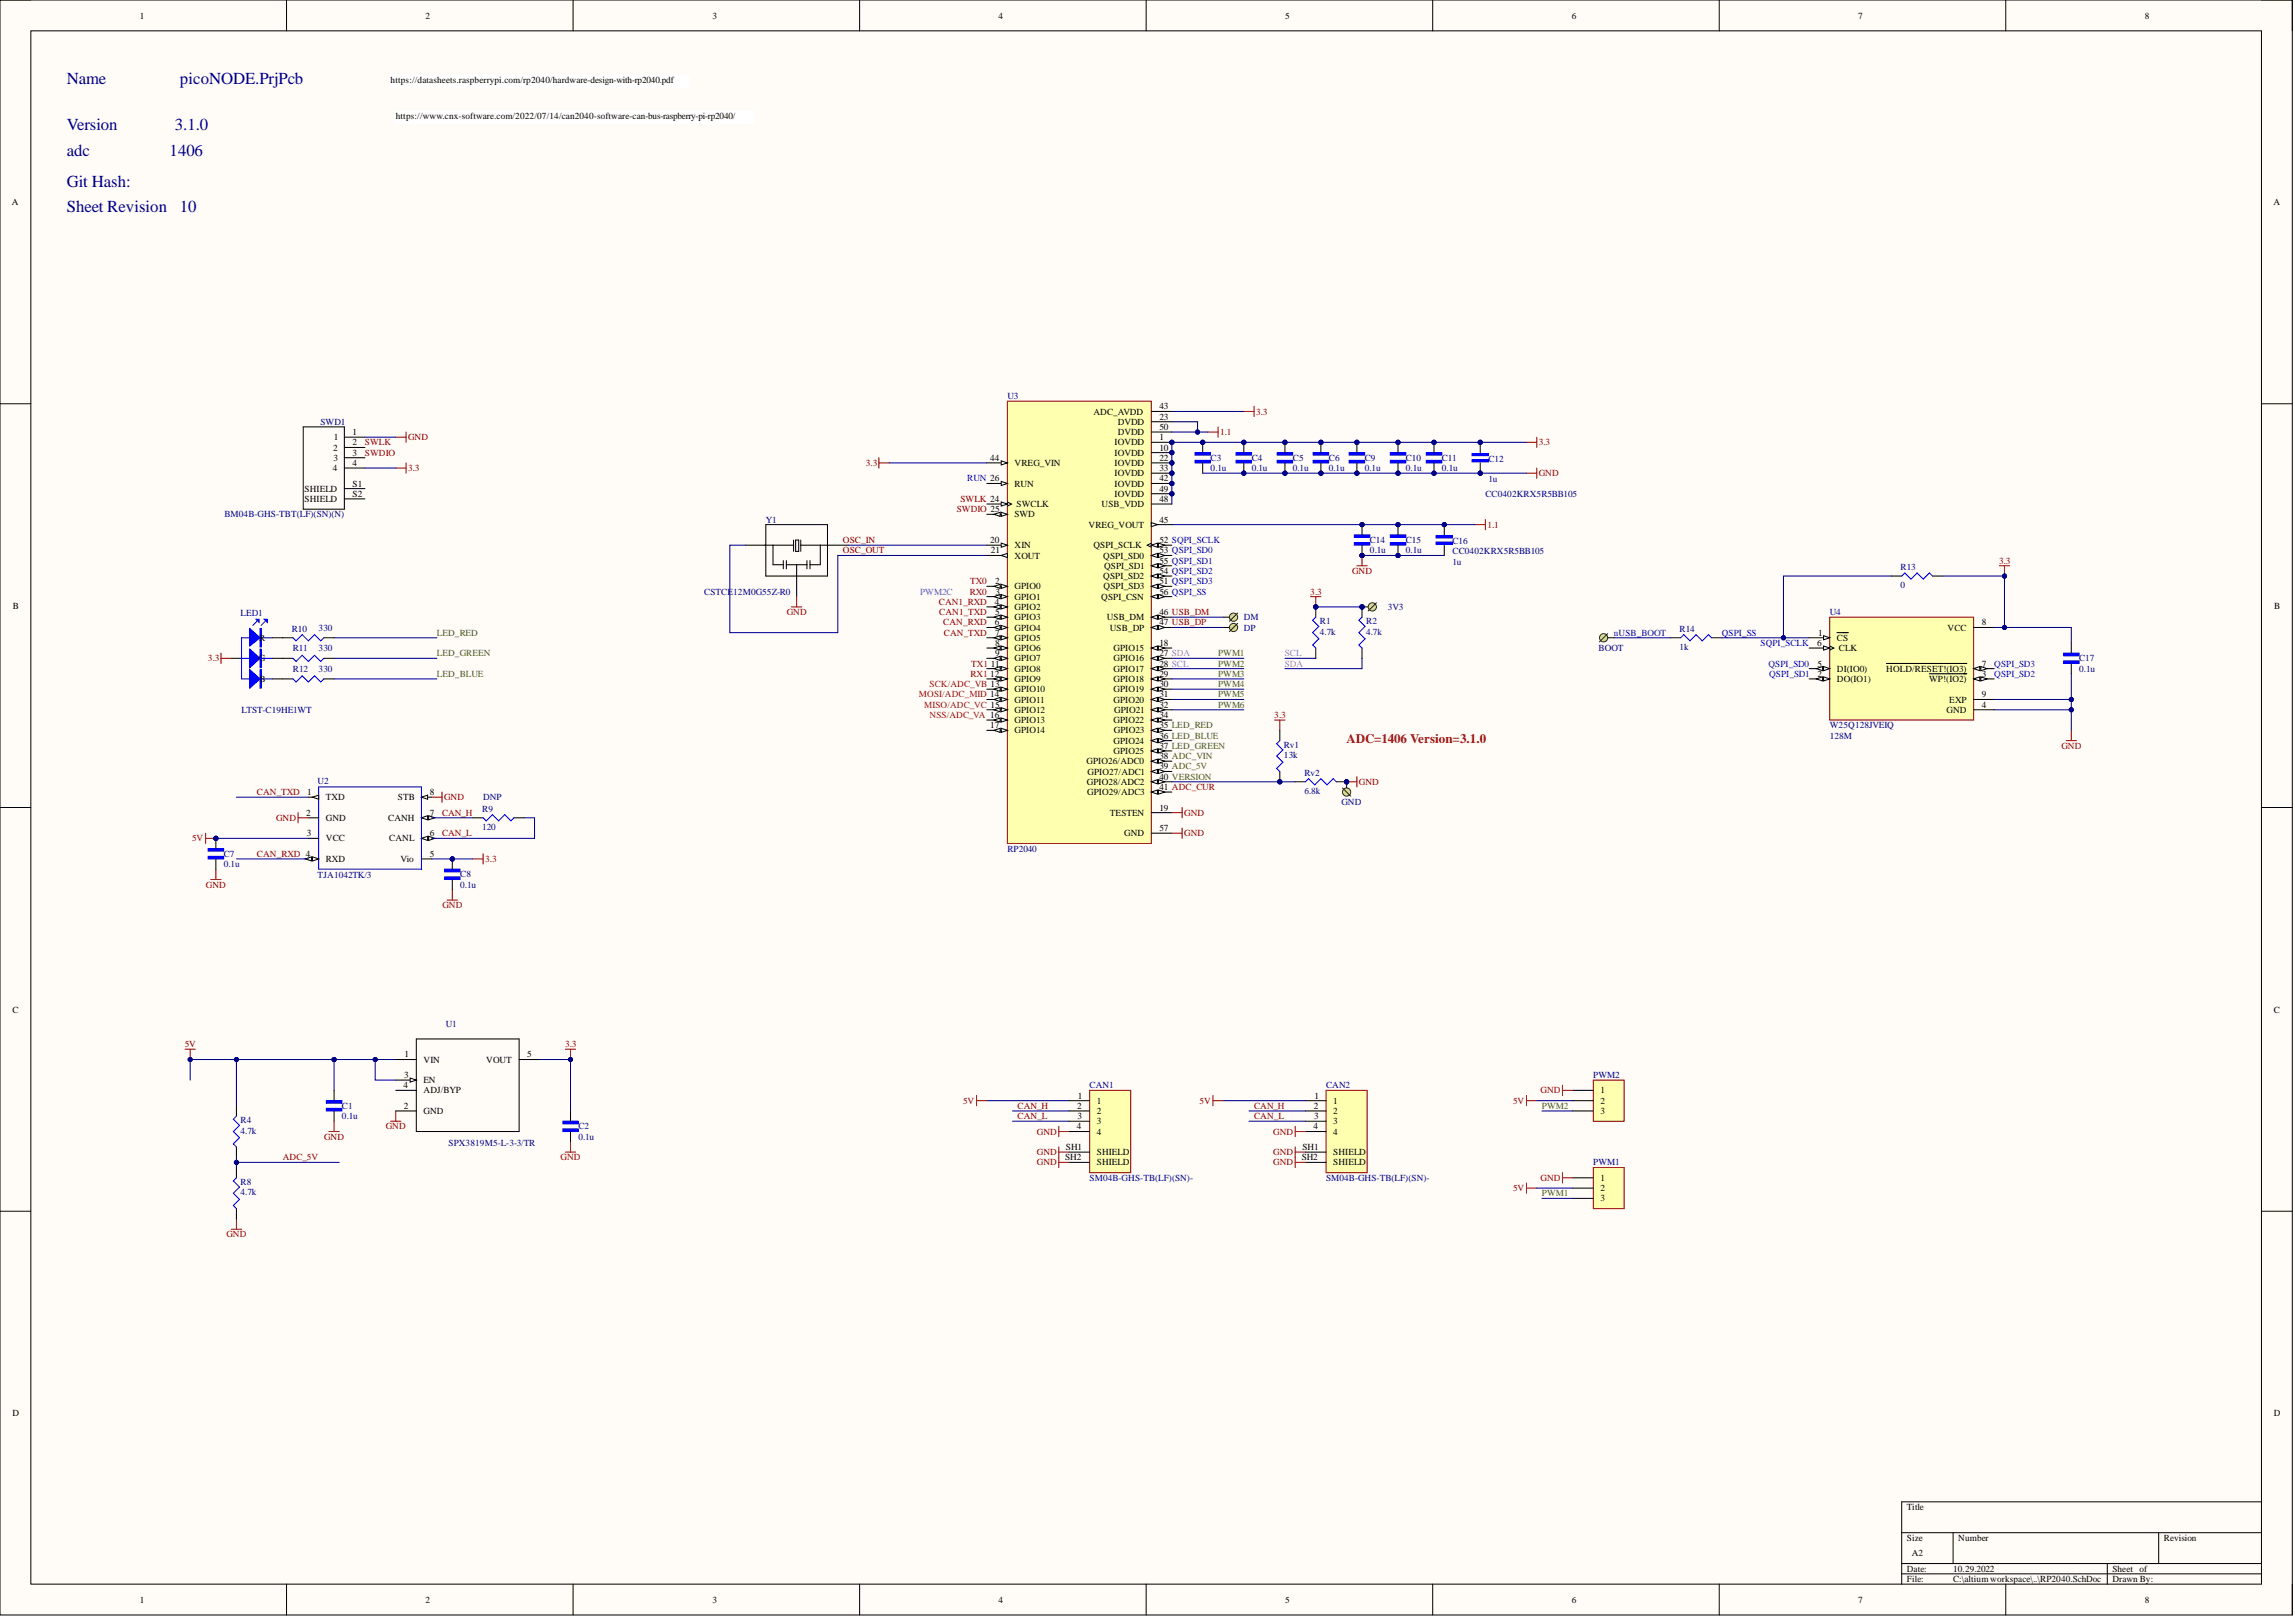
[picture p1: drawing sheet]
<svg xmlns="http://www.w3.org/2000/svg" width="566mm" height="399mm" viewBox="0 0 566 399" stroke-linecap="round" stroke-linejoin="round" font-family="sans-serif">
<defs><g id="words">
<g font-size="4.1" fill="#000080">
<text x="16.5" y="20.6">Name</text>
<text x="44.4" y="20.6">picoNODE.PrjPcb</text>
<text x="16.5" y="32">Version</text>
<text x="43.1" y="32">3.1.0</text>
<text x="16.5" y="38.4">adc</text>
<text x="41.8" y="38.4">1406</text>
<text x="16.5" y="46">Git Hash:</text>
<text x="16.5" y="52.3">Sheet Revision</text>
<text x="44.4" y="52.3">10</text>
</g>
<text font-size="3.2" fill="#f00" x="332.2" y="183.2">ADC=1406 Version=3.1.0</text>
<g font-size="2.3">
<text x="34.5" y="4.6">1</text>
<text x="105" y="4.6">2</text>
<text x="175.7" y="4.6">3</text>
<text x="246.3" y="4.6">4</text>
<text x="317.1" y="4.6">5</text>
<text x="387.8" y="4.6">6</text>
<text x="458.4" y="4.6">7</text>
<text x="529.2" y="4.6">8</text>
<text x="96.4" y="20.5">https://datasheets.raspberrypi.com/rp2040/hardware-design-with-rp2040.pdf</text>
<text x="97.6" y="29.4">https://www.cnx-software.com/2022/07/14/can2040-software-can-bus-raspberry-pi-rp2040/</text>
<text x="3" y="50.6">A</text>
<text x="560.9" y="50.6">A</text>
<text x="286.1" y="101">43</text>
<text x="87" y="107.3">1</text>
<text x="269.8" y="102.2">ADC_AVDD</text>
<text x="275.8" y="104.8">DVDD</text>
<text x="275.8" y="107.3">DVDD</text>
<text x="286.1" y="103.5">23</text>
<text x="286.1" y="106">50</text>
<text x="82.2" y="111.1">2</text>
<text x="82.3" y="113.6">3</text>
<text x="82.3" y="108.6">1</text>
<text x="87" y="112.4">3</text>
<text x="87" y="109.8">2</text>
<text x="244.3" y="113.6">44</text>
<text x="275" y="109.8">IOVDD</text>
<text x="275" y="112.4">IOVDD</text>
<text x="286.1" y="108.6">1</text>
<text x="286.1" y="111.1">10</text>
<text x="286.1" y="113.6">22</text>
<text x="82.1" y="116.2">4</text>
<text x="87" y="120">S1</text>
<text x="87" y="114.9">4</text>
<text x="250.3" y="114.9">VREG_VIN</text>
<text x="250.3" y="120">RUN</text>
<text x="275" y="114.9">IOVDD</text>
<text x="275" y="117.4">IOVDD</text>
<text x="275" y="120">IOVDD</text>
<text x="286.1" y="116.2">33</text>
<text x="286.1" y="118.7">42</text>
<text x="75.2" y="123.8">SHIELD</text>
<text x="75.2" y="121.3">SHIELD</text>
<text x="87" y="122.5">S2</text>
<text x="250.8" y="125.1">SWCLK</text>
<text x="271.8" y="125.1">USB_VDD</text>
<text x="275" y="122.5">IOVDD</text>
<text x="286.1" y="121.3">49</text>
<text x="286.1" y="123.8">48</text>
<text x="250.3" y="127.6">SWD</text>
<text x="268.6" y="130.1">VREG_VOUT</text>
<text x="286.1" y="128.9">45</text>
<text x="244.3" y="133.9">20</text>
<text x="244.5" y="136.5">21</text>
<text x="250.3" y="135.2">XIN</text>
<text x="250.3" y="137.7">XOUT</text>
<text x="269.8" y="135.2">QSPI_SCLK</text>
<text x="272.2" y="137.7">QSPI_SD0</text>
<text x="286.1" y="133.9">52 SQPI_SCLK</text>
<text x="286.1" y="136.5">53 QSPI_SD0</text>
<text x="272.2" y="142.8">QSPI_SD2</text>
<text x="272.4" y="140.3">QSPI_SD1</text>
<text x="286.1" y="139">55 QSPI_SD1</text>
<text x="286.1" y="141.5">54 QSPI_SD2</text>
<text x="245.4" y="149.2">4</text>
<text x="245.5" y="144.1">2</text>
<text x="245.6" y="146.6">3</text>
<text x="250.3" y="145.3">GPIO0</text>
<text x="250.3" y="147.9">GPIO1</text>
<text x="271.7" y="147.9">QSPI_CSN</text>
<text x="272.3" y="145.3">QSPI_SD3</text>
<text x="286.1" y="144.1">51 QSPI_SD3</text>
<text x="286.1" y="146.6">56 QSPI_SS</text>
<text x="3.1" y="150.1">B</text>
<text x="245.4" y="154.2">6</text>
<text x="245.5" y="151.7">5</text>
<text x="250.3" y="150.4">GPIO2</text>
<text x="250.3" y="153">GPIO3</text>
<text x="250.3" y="155.5">GPIO4</text>
<text x="273.1" y="153">USB_DM</text>
<text x="273.8" y="155.5">USB_DP</text>
<text x="286.1" y="151.7">46 USB_DM</text>
<text x="286.1" y="154.2">47 USB_DP</text>
<text x="480.5" y="155.5">VCC</text>
<text x="489" y="154.2">8</text>
<text x="561.1" y="150.1">B</text>
<text x="63.9" y="158">R</text>
<text x="245.5" y="156.8">7</text>
<text x="245.5" y="159.3">8</text>
<text x="245.5" y="161.8">9</text>
<text x="250.3" y="158">GPIO5</text>
<text x="250.3" y="160.6">GPIO6</text>
<text x="274.7" y="160.6">GPIO15</text>
<text x="286.1" y="159.3">18</text>
<text x="286.1" y="161.8">27 SDA</text>
<text x="448.3" y="159.3">6</text>
<text x="448.5" y="156.8">1</text>
<text x="453.2" y="158">CS</text>
<text x="453.7" y="160.6">CLK</text>
<text x="63.8" y="163.1">G</text>
<text x="244.3" y="166.9">12</text>
<text x="244.5" y="164.4">11</text>
<text x="250.3" y="163.1">GPIO7</text>
<text x="250.3" y="165.6">GPIO8</text>
<text x="274.7" y="163.1">GPIO16</text>
<text x="274.7" y="165.6">GPIO17</text>
<text x="286.1" y="164.4">28 SCL</text>
<text x="286.1" y="166.9">29</text>
<text x="448.4" y="164.4">5</text>
<text x="448.4" y="166.9">2</text>
<text x="453.2" y="165.6">DI(IO0)</text>
<text x="465.4" y="165.6">HOLD/RESET!(IO3)</text>
<text x="489" y="164.4">7</text>
<text x="489" y="166.9">3</text>
<text x="64" y="168.2">B</text>
<text x="250.3" y="168.2">GPIO9</text>
<text x="250.3" y="170.7">GPIO10</text>
<text x="250.3" y="173.3">GPIO11</text>
<text x="274.7" y="168.2">GPIO18</text>
<text x="274.7" y="170.7">GPIO19</text>
<text x="274.7" y="173.3">GPIO20</text>
<text x="286.1" y="169.4">30</text>
<text x="286.1" y="172">31</text>
<text x="453.2" y="168.2">DO(IO1)</text>
<text x="475.9" y="168.2">WP!(IO2)</text>
<text x="480.9" y="173.3">EXP</text>
<text x="489" y="172">9</text>
<text x="244.3" y="179.6">17</text>
<text x="250.3" y="175.8">GPIO12</text>
<text x="250.3" y="178.3">GPIO13</text>
<text x="274.7" y="178.3">GPIO22</text>
<text x="274.9" y="175.8">GPIO21</text>
<text x="286.1" y="174.5">32</text>
<text x="286.1" y="177.1">34</text>
<text x="286.1" y="179.6">35 LED_RED</text>
<text x="480.2" y="175.8">GND</text>
<text x="489" y="174.5">4</text>
<text x="250.3" y="180.9">GPIO14</text>
<text x="274.7" y="183.4">GPIO24</text>
<text x="274.7" y="185.9">GPIO25</text>
<text x="274.8" y="180.9">GPIO23</text>
<text x="286.1" y="182.1">36 LED_BLUE</text>
<text x="286.1" y="184.7">37 LED_GREEN</text>
<text x="268.1" y="188.5">GPIO26/ADC0</text>
<text x="268.3" y="191">GPIO27/ADC1</text>
<text x="286.1" y="187.2">38 ADC_VIN</text>
<text x="286.1" y="189.7">39 ADC_5V</text>
<text x="75.7" y="196.1">1</text>
<text x="80.4" y="197.3">TXD</text>
<text x="98.1" y="197.3">STB</text>
<text x="106" y="196.1">8</text>
<text x="268.1" y="193.5">GPIO28/ADC2</text>
<text x="268.2" y="196.1">GPIO29/ADC3</text>
<text x="286.1" y="192.3">40 VERSION</text>
<text x="286.1" y="194.8">41 ADC_CUR</text>
<text x="75.6" y="201.2">2</text>
<text x="80.4" y="202.4">GND</text>
<text x="95.8" y="202.4">CANH</text>
<text x="106" y="201.2">7</text>
<text x="273.8" y="201.2">TESTEN</text>
<text x="286.1" y="199.9">19</text>
<text x="75.7" y="206.2">3</text>
<text x="80.4" y="207.5">VCC</text>
<text x="96" y="207.5">CANL</text>
<text x="106" y="206.2">6</text>
<text x="277.4" y="206.2">GND</text>
<text x="286.1" y="205">57</text>
<text x="80.4" y="212.6">RXD</text>
<text x="98.8" y="212.6">Vio</text>
<text x="106" y="211.3">5</text>
<text x="3" y="249.7">C</text>
<text x="561" y="249.7">C</text>
<text x="99.8" y="260.8">1</text>
<text x="104.5" y="262">VIN</text>
<text x="120" y="262">VOUT</text>
<text x="130.1" y="260.8">5</text>
<text x="99.6" y="268.4">4</text>
<text x="99.8" y="265.8">3</text>
<text x="104.5" y="269.6">ADJ/BYP</text>
<text x="104.5" y="267.1">EN</text>
<text x="394.9" y="269.6">1</text>
<text x="99.7" y="273.4">2</text>
<text x="104.5" y="274.7">GND</text>
<text x="265.8" y="273.4">2</text>
<text x="265.9" y="276">3</text>
<text x="265.9" y="270.9">1</text>
<text x="270.6" y="272.2">1</text>
<text x="270.6" y="274.7">2</text>
<text x="324.1" y="273.4">2</text>
<text x="324.2" y="276">3</text>
<text x="324.3" y="270.9">1</text>
<text x="328.9" y="272.2">1</text>
<text x="328.9" y="274.7">2</text>
<text x="394.9" y="272.2">2</text>
<text x="394.9" y="274.7">3</text>
<text x="265.7" y="278.5">4</text>
<text x="270.6" y="277.3">3</text>
<text x="270.6" y="279.8">4</text>
<text x="324" y="278.5">4</text>
<text x="328.9" y="277.3">3</text>
<text x="328.9" y="279.8">4</text>
<text x="262.8" y="286.1">SH2</text>
<text x="263" y="283.6">SH1</text>
<text x="270.6" y="284.9">SHIELD</text>
<text x="270.6" y="287.4">SHIELD</text>
<text x="321.2" y="286.1">SH2</text>
<text x="321.3" y="283.6">SH1</text>
<text x="328.9" y="284.9">SHIELD</text>
<text x="328.9" y="287.4">SHIELD</text>
<text x="394.9" y="291.2">1</text>
<text x="394.9" y="293.7">2</text>
<text x="394.9" y="296.3">3</text>
<text x="3" y="349.2">D</text>
<text x="561" y="349.2">D</text>
<text x="470.4" y="372.4">Title</text>
<text x="470.4" y="380">Size</text>
<text x="471.7" y="383.8">A2</text>
<text x="483.1" y="380">Number</text>
<text x="533.8" y="380">Revision</text>
<text x="470.4" y="387.6">Date:</text>
<text x="481.9" y="387.6">10.29.2022</text>
<text x="521.2" y="387.6">Sheet of</text>
<text x="34.5" y="395.2">1</text>
<text x="105" y="395.2">2</text>
<text x="175.7" y="395.2">3</text>
<text x="246.3" y="395.2">4</text>
<text x="317.1" y="395.2">5</text>
<text x="387.8" y="395.2">6</text>
<text x="458.4" y="395.2">7</text>
<text x="470.4" y="390.1">File:</text>
<text x="481.9" y="390.1">C:\altium workspace\..\RP2040.SchDoc</text>
<text x="521.2" y="390.1">Drawn By:</text>
<text x="529.2" y="395.2">8</text>
</g>
<g font-size="2.3" fill="#000080">
<text x="248.5" y="98.4">U3</text>
<text x="79" y="104.8">SWD1</text>
<text x="298.7" y="113.6">C3</text>
<text x="308.8" y="113.6">C4</text>
<text x="319" y="113.6">C5</text>
<text x="327.8" y="113.6">C6</text>
<text x="336.7" y="113.6">C9</text>
<text x="346.8" y="113.6">C10</text>
<text x="355.7" y="113.6">C11</text>
<text x="367.2" y="113.9">C12</text>
<text x="298.7" y="116.2">0.1u</text>
<text x="308.8" y="116.2">0.1u</text>
<text x="319" y="116.2">0.1u</text>
<text x="327.8" y="116.2">0.1u</text>
<text x="336.7" y="116.2">0.1u</text>
<text x="346.8" y="116.2">0.1u</text>
<text x="355.7" y="116.2">0.1u</text>
<text x="367.2" y="119">1u</text>
<text x="366.5" y="122.5">CC0402KRX5R5BB105</text>
<text x="55.4" y="127.6">BM04B-GHS-TBT(LF)(SN)(N)</text>
<text x="188.9" y="128.9">Y1</text>
<text x="338" y="136.5">0.1u</text>
<text x="338" y="133.9">C14</text>
<text x="346.8" y="136.5">0.1u</text>
<text x="346.8" y="133.9">C15</text>
<text x="358.3" y="134.2">C16</text>
<text x="358.3" y="136.7">CC0402KRX5R5BB105</text>
<text x="358.3" y="139.3">1u</text>
<text x="468.9" y="140.5">R13</text>
<text x="173.7" y="146.6">CSTCE12M0G55Z-R0</text>
<text x="468.9" y="145.1">0</text>
<text x="59.3" y="151.9">LED1</text>
<text x="72" y="155.7">R10</text>
<text x="78.6" y="155.5">330</text>
<text x="306.9" y="153">DM</text>
<text x="306.9" y="155.5">DP</text>
<text x="325.6" y="154">R1</text>
<text x="337" y="154">R2</text>
<text x="342.4" y="150.4">3V3</text>
<text x="414.4" y="155.7">R14</text>
<text x="451.4" y="151.7">U4</text>
<text x="72.3" y="160.6">R11</text>
<text x="78.6" y="160.6">330</text>
<text x="325.6" y="156.5">4.7k</text>
<text x="337" y="156.5">4.7k</text>
<text x="394.4" y="160.6">BOOT</text>
<text x="414.4" y="160.3">1k</text>
<text x="72.3" y="165.6">R12</text>
<text x="78.6" y="165.6">330</text>
<text x="513" y="165.6">0.1u</text>
<text x="513" y="163.1">C17</text>
<text x="59.6" y="175.8">LTST-C19HE1WT</text>
<text x="451.4" y="179.6">W25Q128JVEIQ</text>
<text x="316.8" y="184.4">Rv1</text>
<text x="451.4" y="182.1">128M</text>
<text x="316.8" y="186.9">13k</text>
<text x="321.8" y="191.3">Rv2</text>
<text x="78.4" y="193.3">U2</text>
<text x="119.2" y="197.3">DNP</text>
<text x="321.8" y="195.8">6.8k</text>
<text x="118.9" y="200.1">R9</text>
<text x="331" y="198.6">GND</text>
<text x="118.9" y="204.7">120</text>
<text x="55.2" y="213.8">0.1u</text>
<text x="55.2" y="211.3">C7</text>
<text x="248.5" y="210">RP2040</text>
<text x="78.4" y="216.6">TJA1042TK/3</text>
<text x="113.5" y="218.9">0.1u</text>
<text x="113.5" y="216.4">C8</text>
<text x="110" y="253.2">U1</text>
<text x="268.8" y="268.4">CAN1</text>
<text x="327.2" y="268.4">CAN2</text>
<text x="393.1" y="265.8">PWM2</text>
<text x="84.4" y="276">0.1u</text>
<text x="84.4" y="273.4">C1</text>
<text x="59.3" y="279.5">4.7k</text>
<text x="59.3" y="277">R4</text>
<text x="142.7" y="281.1">0.1u</text>
<text x="142.7" y="278.5">C2</text>
<text x="110.7" y="282.7">SPX3819M5-L-3-3/TR</text>
<text x="393.1" y="287.4">PWM1</text>
<text x="59.3" y="292.2">R8</text>
<text x="268.8" y="291.2">SM04B-GHS-TB(LF)(SN)-</text>
<text x="327.2" y="291.2">SM04B-GHS-TB(LF)(SN)-</text>
<text x="59.3" y="294.8">4.7k</text>
</g>
<g font-size="2.3" fill="#800000">
<text x="301" y="107.3">1.1</text>
<text x="309.9" y="102.2">3.3</text>
<text x="90" y="109.8">SWLK</text>
<text x="90" y="112.4">SWDIO</text>
<text x="100.7" y="108.6">GND</text>
<text x="379.6" y="109.8">3.3</text>
<text x="100.7" y="116.2">3.3</text>
<text x="213.6" y="114.9">3.3</text>
<text x="379.6" y="117.4">GND</text>
<text x="237" y="123.8">SWLK 24</text>
<text x="236" y="126.3">SWDIO 25</text>
<text x="367" y="130.1">1.1</text>
<text x="208" y="133.9">OSC_IN</text>
<text x="208" y="136.5">OSC_OUT</text>
<text x="333.6" y="141.5">GND</text>
<text x="493.2" y="139">3.3</text>
<text x="231.6" y="149.2">CAN1_RXD</text>
<text x="323.3" y="146.6">3.3</text>
<text x="194.1" y="151.7">GND</text>
<text x="231.7" y="151.7">CAN1_TXD</text>
<text x="232.7" y="154.2">CAN_RXD</text>
<text x="232.9" y="156.8">CAN_TXD</text>
<text x="51.3" y="163.1">3.3</text>
<text x="314.4" y="177.1">3.3</text>
<text x="508.6" y="184.7">GND</text>
<text x="63.4" y="196.1">CAN_TXD</text>
<text x="109.6" y="197.3">GND</text>
<text x="335.3" y="193.5">GND</text>
<text x="68.1" y="202.4">GND</text>
<text x="109.1" y="201.2">CAN_H</text>
<text x="292.2" y="201.2">GND</text>
<text x="47.4" y="207.5">5V</text>
<text x="109.1" y="206.2">CAN_L</text>
<text x="292.2" y="206.2">GND</text>
<text x="63.4" y="211.3">CAN_RXD 4</text>
<text x="119.7" y="212.6">3.3</text>
<text x="50.8" y="218.9">GND</text>
<text x="109.1" y="224">GND</text>
<text x="45.6" y="258.2">5V</text>
<text x="139.4" y="258.2">3.3</text>
<text x="380.1" y="269.6">GND</text>
<text x="237.6" y="272.2">5V</text>
<text x="251.1" y="273.4">CAN_H</text>
<text x="251.1" y="276">CAN_L</text>
<text x="296" y="272.2">5V</text>
<text x="309.4" y="273.4">CAN_H</text>
<text x="309.4" y="276">CAN_L</text>
<text x="373.3" y="272.2">5V</text>
<text x="80" y="281.1">GND</text>
<text x="95.2" y="278.5">GND</text>
<text x="255.8" y="279.8">GND</text>
<text x="314.1" y="279.8">GND</text>
<text x="69.7" y="286.1">ADC_5V</text>
<text x="138.3" y="286.1">GND</text>
<text x="255.8" y="284.9">GND</text>
<text x="255.8" y="287.4">GND</text>
<text x="314.1" y="284.9">GND</text>
<text x="314.1" y="287.4">GND</text>
<text x="373.3" y="293.7">5V</text>
<text x="380.1" y="291.2">GND</text>
<text x="55.9" y="305.2">GND</text>
</g>
<g font-size="2.3" fill="#00f">
<text x="238.6" y="118.7">RUN 26</text>
<text x="398.2" y="156.8">nUSB_BOOT</text>
<text x="424.8" y="156.8">QSPI_SS</text>
<text x="434.3" y="159.3">SQPI_SCLK</text>
<text x="436.3" y="164.4">QSPI_SD0</text>
<text x="436.5" y="166.9">QSPI_SD1</text>
<text x="492" y="164.4">QSPI_SD3</text>
<text x="492" y="166.9">QSPI_SD2</text>
</g>
<text font-size="2.3" fill="#90f" x="227" y="146.6">PWM2C</text>
<g font-size="2.3" fill="#980000">
<text x="239.2" y="146.6">RX0</text>
<text x="239.3" y="144.1">TX0</text>
<text x="239.4" y="166.9">RX1</text>
<text x="239.6" y="164.4">TX1</text>
</g>
<g font-size="2.3" fill="#38761d">
<text x="107.8" y="161.8">LED_GREEN</text>
<text x="107.8" y="156.8">LED_RED</text>
<text x="300.5" y="161.8">PWM1</text>
<text x="107.8" y="166.9">LED_BLUE</text>
<text x="300.5" y="164.4">PWM2</text>
<text x="300.5" y="166.9">PWM3</text>
<text x="300.5" y="169.4">PWM4</text>
<text x="300.5" y="172">PWM5</text>
<text x="300.5" y="174.5">PWM6</text>
<text x="380.4" y="273.4">PWM2</text>
<text x="380.4" y="295">PWM1</text>
</g>
<g font-size="2.3" fill="#f0f">
<text x="317" y="161.8">SCL</text>
<text x="317" y="164.4">SDA</text>
</g>
<g font-size="2.3" fill="#f00">
<text x="226.7" y="172">MOSI/ADC_MID 14</text>
<text x="229.3" y="169.4">SCK/ADC_VB 13</text>
<text x="228" y="174.5">MISO/ADC_VC 15</text>
<text x="229.3" y="177.1">NSS/ADC_VA 16</text>
</g>
</g></defs>
<path d="M0 0h565.5v398.3h-565.5z" fill-rule="evenodd" fill="#fffcf8"/>
<path d="M0 0h565.5v398.3h-565.5z" fill="none" stroke="#000" stroke-width=".25"/>
<path d="M7.6 7.6h550.3v383h-550.3z" fill-rule="evenodd" fill="#fffcf8"/>
<g fill="none" stroke="#000" stroke-width=".25">
<path d="M0 0h7.6M70.7 0v7.6M141.4 0v7.6M212.1 0v7.6M282.8 0v7.6M353.5 0v7.6M424.2 0v7.6M494.9 0v7.6M557.9 0h7.6v7.6M7.6 7.6h550.3v383h-550.3zM0 99.6h7.6M557.9 99.6h7.6"/>
<path d="M0 199.1h7.6M557.9 199.1h7.6M0 298.7h7.6M557.9 298.7h7.6M469.2 378h88.7M481.9 378v7.6M532.6 378v7.6M557.9 370.3h-88.7v20.3M70.7 390.6v7.7M141.4 390.6v7.7M212.1 390.6v7.7M282.8 390.6v7.7"/>
<path d="M353.5 390.6v7.7M424.2 390.6v7.7M469.2 385.6h88.7M469.2 388.1h88.7M494.9 390.6v7.7M519.9 385.6v5M565.5 390.6v7.7"/>
</g>
<path d="M323.3 147.1h2.6M324.6 147.1v2.6" fill="none" stroke="#800000" stroke-width=".25"/>
<circle cx="324.6" cy="149.7" r=".51" fill="#000080"/>
<circle cx="324.6" cy="149.7" r=".51" fill="none" stroke="#000080" stroke-width=".25"/>
<path d="M74.8 105.3h10.2v20.3h-10.2zM85 115.4h5M85 112.9h5M85 110.3h5M85 107.8h5M85 123h5M85 120.5h5M76.1 196.6h2.5" fill="none" stroke="#000" stroke-width=".25"/>
<path d="M97.6 115.4h2.6M100.2 114.1v2.6" fill="none" stroke="#800000" stroke-width=".25"/>
<path d="M104 194.1h-25.4v20.2h25.4" fill="none" stroke="#00f" stroke-width=".25"/>
<path d="M77.1 196.6l1.5-.5v1z" fill="#f8fcff"/>
<path d="M77.1 196.6l1.5-.5v1zM76.1 211.8h2.5" fill="none" stroke="#000" stroke-width=".25"/>
<path d="M77.1 211.3l1.5 .5-1.5 .5z" fill="#f8fcff"/>
<path d="M77.1 211.3l1.5 .5-1.5 .5z" fill="none" stroke="#000" stroke-width=".25"/>
<path d="M75.3 211.8l1.5-.5v1z" fill="#f8fcff"/>
<path d="M104 196.6h2.5M75.3 211.8l1.5-.5v1zM104 211.8h2.5" fill="none" stroke="#000" stroke-width=".25"/>
<path d="M104 196.6l1.5-.5v1z" fill="#f8fcff"/>
<path d="M104 196.6l1.5-.5v1zM76.1 206.7h2.5M104 201.7h2.5" fill="none" stroke="#000" stroke-width=".25"/>
<path d="M104 201.7l1.5-.5v1z" fill="#f8fcff"/>
<path d="M104 201.7l1.5-.5v1z" fill="none" stroke="#000" stroke-width=".25"/>
<path d="M105.8 201.2l1.5 .5-1.5 .5z" fill="#f8fcff"/>
<path d="M104 206.7h2.5M105.8 201.2l1.5 .5-1.5 .5z" fill="none" stroke="#000" stroke-width=".25"/>
<path d="M104 206.7l1.5-.5v1z" fill="#f8fcff"/>
<path d="M104 206.7l1.5-.5v1z" fill="none" stroke="#000" stroke-width=".25"/>
<path d="M105.8 206.2l1.5 .5-1.5 .5z" fill="#f8fcff"/>
<path d="M76.1 201.7h2.5M105.8 206.2l1.5 .5-1.5 .5zM116.7 201.7h2.5M126.8 201.7h2.5" fill="none" stroke="#000" stroke-width=".25"/>
<path d="M104 194.1v20.2M119.2 201.7l.8 .7 1.5-1.5 1.5 1.5 1.5-1.5 1.5 1.5 .8-.7" fill="none" stroke="#00f" stroke-width=".25"/>
<path d="M106.5 196.6h2.6M109.1 195.3v2.6M50.7 205.5v2.5M50.7 206.7h2.6M73.5 200.4v2.5M73.5 201.7h2.6" fill="none" stroke="#800000" stroke-width=".25"/>
<circle cx="53.3" cy="206.7" r=".51" fill="#000080"/>
<circle cx="53.3" cy="206.7" r=".51" fill="none" stroke="#000080" stroke-width=".25"/>
<path d="M52 216.9h2.5M53.3 214.3v2.6M111.6 219.4v2.6M116.7 211.8h2.5M119.2 210.5v2.6M110.3 222h2.6M45.6 258.7h2.6M46.9 258.7v2.6" fill="none" stroke="#800000" stroke-width=".25"/>
<circle cx="46.9" cy="261.3" r=".51" fill="#000080"/>
<circle cx="46.9" cy="261.3" r=".51" fill="none" stroke="#000080" stroke-width=".25"/>
<path d="M102.7 256.2h25.4v22.8h-25.4zM97.6 274h5.1M97.6 268.9h5.1M97.6 266.3h5.1M128.1 261.3h5" fill="none" stroke="#000" stroke-width=".25"/>
<path d="M101.2 265.8l1.5 .5-1.5 .6z" fill="#f8fcff"/>
<path d="M97.6 261.3h5.1M101.2 265.8l1.5 .5-1.5 .6z" fill="none" stroke="#000" stroke-width=".25"/>
<path d="M139.5 258.7h2.5M140.8 258.7v2.6" fill="none" stroke="#800000" stroke-width=".25"/>
<circle cx="140.8" cy="261.3" r=".51" fill="#000080"/>
<circle cx="140.8" cy="261.3" r=".51" fill="none" stroke="#000080" stroke-width=".25"/>
<path d="M314.5 177.6h2.5M315.7 177.6v2.5M332.2 192.8h2.6M334.8 191.5v2.6M57.1 303.1h2.5M58.3 300.6v2.5" fill="none" stroke="#800000" stroke-width=".25"/>
<circle cx="332.2" cy="192.8" r=".51" fill="#000080"/>
<circle cx="332.2" cy="192.8" r=".51" fill="none" stroke="#000080" stroke-width=".25"/>
<path d="M393.1 266.3h7.6v10.2h-7.6z" fill-rule="evenodd" fill="#ffffb0"/>
<path d="M385.5 267.6v2.6M385.5 268.9h2.5M393.1 266.3h7.6v10.2h-7.6z" fill="none" stroke="#800000" stroke-width=".25"/>
<path d="M388 268.9h5.1M388 271.4h5.1M388 274h5.1" fill="none" stroke="#000" stroke-width=".25"/>
<path d="M393.1 287.9h7.6v10.2h-7.6z" fill-rule="evenodd" fill="#ffffb0"/>
<path d="M376.6 270.2v2.5M376.6 271.4h2.5M376.6 291.7v2.5M376.6 293h2.5M385.5 289.2v2.5M385.5 290.4h2.5M393.1 287.9h7.6v10.2h-7.6z" fill="none" stroke="#800000" stroke-width=".25"/>
<path d="M388 290.4h5.1M388 293h5.1M388 295.5h5.1" fill="none" stroke="#000" stroke-width=".25"/>
<path d="M268.8 268.9h10.2v20.3h-10.2z" fill-rule="evenodd" fill="#ffffb0"/>
<path d="M261.2 277.8v2.5M261.2 279h2.6M268.8 268.9h10.2v20.3h-10.2zM261.2 282.8v5.1M261.2 284.1h2.6M261.2 286.6h2.6" fill="none" stroke="#800000" stroke-width=".25"/>
<path d="M263.8 271.4h5M263.8 274h5M263.8 276.5h5M263.8 279h5M263.8 284.1h5M263.8 286.6h5" fill="none" stroke="#000" stroke-width=".25"/>
<path d="M327.2 268.9h10.1v20.3h-10.1z" fill-rule="evenodd" fill="#ffffb0"/>
<path d="M319.5 277.8v2.5M319.5 279h2.6M327.2 268.9h10.1v20.3h-10.1zM319.5 282.8v5.1M319.5 284.1h2.6M319.5 286.6h2.6" fill="none" stroke="#800000" stroke-width=".25"/>
<path d="M322.1 271.4h5.1M322.1 274h5.1M322.1 276.5h5.1M322.1 279h5.1M322.1 284.1h5.1M322.1 286.6h5.1" fill="none" stroke="#000" stroke-width=".25"/>
<circle cx="53.3" cy="206.7" r=".51" fill="#000080"/>
<circle cx="53.3" cy="206.7" r=".51" fill="none" stroke="#000080" stroke-width=".25"/>
<path d="M51.4 211.2h3.8v.6h-3.8z" fill-rule="evenodd" fill="#00f"/>
<path d="M51.4 211.2h3.8v.6h-3.8z" fill="none" stroke="#00f" stroke-width=".25"/>
<path d="M51.4 209.3h3.8v.6h-3.8z" fill-rule="evenodd" fill="#00f"/>
<path d="M51.4 209.3h3.8v.6h-3.8z" fill="none" stroke="#00f" stroke-width=".25"/>
<path d="M53.3 206.7v2.6M53.3 211.8v2.5" fill="none" stroke="#000" stroke-width=".25"/>
<circle cx="53.3" cy="206.7" r=".51" fill="#000080"/>
<circle cx="53.3" cy="206.7" r=".51" fill="none" stroke="#000080" stroke-width=".25"/>
<circle cx="111.6" cy="211.8" r=".51" fill="#000080"/>
<circle cx="111.6" cy="211.8" r=".51" fill="none" stroke="#000080" stroke-width=".25"/>
<path d="M109.7 216.2h3.8v.7h-3.8z" fill-rule="evenodd" fill="#00f"/>
<path d="M109.7 216.2h3.8v.7h-3.8z" fill="none" stroke="#00f" stroke-width=".25"/>
<path d="M109.7 214.3h3.8v.7h-3.8z" fill-rule="evenodd" fill="#00f"/>
<path d="M109.7 214.3h3.8v.7h-3.8z" fill="none" stroke="#00f" stroke-width=".25"/>
<path d="M111.6 211.8v2.5M111.6 216.9v2.5" fill="none" stroke="#000" stroke-width=".25"/>
<circle cx="111.6" cy="211.8" r=".51" fill="#000080"/>
<circle cx="111.6" cy="211.8" r=".51" fill="none" stroke="#000080" stroke-width=".25"/>
<path d="M80.5 273.3h3.8v.7h-3.8z" fill-rule="evenodd" fill="#00f"/>
<path d="M80.5 273.3h3.8v.7h-3.8z" fill="none" stroke="#00f" stroke-width=".25"/>
<path d="M80.5 271.4h3.8v.7h-3.8z" fill-rule="evenodd" fill="#00f"/>
<path d="M80.5 271.4h3.8v.7h-3.8z" fill="none" stroke="#00f" stroke-width=".25"/>
<path d="M82.4 268.9v2.5M82.4 274v2.5" fill="none" stroke="#000" stroke-width=".25"/>
<path d="M138.8 278.4h3.9v.6h-3.9z" fill-rule="evenodd" fill="#00f"/>
<path d="M138.8 278.4h3.9v.6h-3.9z" fill="none" stroke="#00f" stroke-width=".25"/>
<path d="M138.8 276.5h3.9v.6h-3.9z" fill-rule="evenodd" fill="#00f"/>
<path d="M138.8 276.5h3.9v.6h-3.9z" fill="none" stroke="#00f" stroke-width=".25"/>
<path d="M140.8 274v2.5M140.8 279v2.6" fill="none" stroke="#000" stroke-width=".25"/>
<circle cx="324.6" cy="149.7" r=".51" fill="#000080"/>
<circle cx="324.6" cy="149.7" r=".51" fill="none" stroke="#000080" stroke-width=".25"/>
<path d="M324.6 149.7v2.5M324.6 159.8v2.5" fill="none" stroke="#000" stroke-width=".25"/>
<circle cx="324.6" cy="149.7" r=".51" fill="#000080"/>
<circle cx="324.6" cy="149.7" r=".51" fill="none" stroke="#000080" stroke-width=".25"/>
<path d="M324.6 152.2l-.7 .8 1.5 1.5-1.5 1.5 1.5 1.5-1.5 1.5 .7 .8" fill="none" stroke="#00f" stroke-width=".25"/>
<circle cx="336" cy="149.7" r=".51" fill="#000080"/>
<circle cx="336" cy="149.7" r=".51" fill="none" stroke="#000080" stroke-width=".25"/>
<path d="M336 149.7v2.5M336 159.8v2.5" fill="none" stroke="#000" stroke-width=".25"/>
<circle cx="336" cy="149.7" r=".51" fill="#000080"/>
<circle cx="336" cy="149.7" r=".51" fill="none" stroke="#000080" stroke-width=".25"/>
<path d="M336 152.2l-.7 .8 1.5 1.5-1.5 1.5 1.5 1.5-1.5 1.5 .7 .8M58.3 275.2l-.7 .8 1.5 1.5-1.5 1.5 1.5 1.6-1.5 1.5 .7 .7M58.3 290.4l-.7 .8 1.5 1.5-1.5 1.5 1.5 1.6-1.5 1.5 .7 .8" fill="none" stroke="#00f" stroke-width=".25"/>
<path d="M58.3 272.7v2.5M58.3 282.8v2.6M58.3 287.9v2.5M58.3 298.1v2.5" fill="none" stroke="#000" stroke-width=".25"/>
<circle cx="332.2" cy="192.8" r=".51" fill="#000080"/>
<circle cx="332.2" cy="192.8" r=".51" fill="none" stroke="#000080" stroke-width=".25"/>
<path d="M319.5 192.8h2.6M329.7 192.8h2.5" fill="none" stroke="#000" stroke-width=".25"/>
<circle cx="332.2" cy="192.8" r=".51" fill="#000080"/>
<circle cx="332.2" cy="192.8" r=".51" fill="none" stroke="#000080" stroke-width=".25"/>
<path d="M322.1 192.8l.7-.8 1.6 1.5 1.5-1.5 1.5 1.5 1.5-1.5 .8 .8" fill="none" stroke="#00f" stroke-width=".25"/>
<circle cx="315.7" cy="192.8" r=".51" fill="#000080"/>
<circle cx="315.7" cy="192.8" r=".51" fill="none" stroke="#000080" stroke-width=".25"/>
<path d="M315.7 190.2v2.6" fill="none" stroke="#000" stroke-width=".25"/>
<circle cx="315.7" cy="192.8" r=".51" fill="#000080"/>
<circle cx="315.7" cy="192.8" r=".51" fill="none" stroke="#000080" stroke-width=".25"/>
<path d="M315.7 180.1v2.5" fill="none" stroke="#000" stroke-width=".25"/>
<path d="M59.6 162.3h7.6M315.7 182.6l-.7 .8 1.5 1.5-1.5 1.5 1.5 1.6-1.5 1.5 .7 .7" fill="none" stroke="#00f" stroke-width=".25"/>
<path d="M61.6 160.1l2.6 2.2-2.6 2.3z" fill="#00f"/>
<path d="M59.6 157.3h7.6M63.4 153.2l-1 1M65.4 153.2l-1 1M61.6 160.1l2.6 2.2-2.6 2.3zM64.2 160.1h.2v4.5h-.2zM64.3 160.1v4.5" fill="none" stroke="#00f" stroke-width=".25"/>
<path d="M57.1 162.3h2.5M67.2 162.3h2.5" fill="none" stroke="#000" stroke-width=".25"/>
<path d="M61.6 155l2.6 2.3-2.6 2z" fill="#00f"/>
<path d="M61.6 155l2.6 2.3-2.6 2zM64.2 155h.2v4.6h-.2zM64.3 155v4.6" fill="none" stroke="#00f" stroke-width=".25"/>
<path d="M65.2 152.7h.7v.8z" fill="#00f"/>
<path d="M65.2 152.7h.7v.8z" fill="none" stroke="#00f" stroke-width=".25"/>
<path d="M63.1 152.7h.8v.8z" fill="#00f"/>
<path d="M59.6 157.3v10.1h7.6M63.1 152.7h.8v.8z" fill="none" stroke="#00f" stroke-width=".25"/>
<path d="M67.2 157.3h2.5" fill="none" stroke="#000" stroke-width=".25"/>
<path d="M61.6 165.1l2.6 2.3-2.6 2.3z" fill="#00f"/>
<path d="M72.3 157.3l.7 .7 1.6-1.5 1.5 1.5 1.5-1.5 1.5 1.5 .8-.7M61.6 165.1l2.6 2.3-2.6 2.3zM64.2 165.1h.2v4.6h-.2zM64.3 165.1v4.6M72.3 167.4l.7 .8 1.6-1.5 1.5 1.5 1.5-1.5 1.5 1.5 .8-.8M72.3 162.3l.7 .8 1.6-1.5 1.5 1.5 1.5-1.5 1.5 1.5 .8-.8" fill="none" stroke="#00f" stroke-width=".25"/>
<path d="M69.7 157.3h2.6M79.9 157.3h2.5M67.2 167.4h5.1M69.7 162.3h2.6M79.9 167.4h2.5M79.9 162.3h2.5" fill="none" stroke="#000" stroke-width=".25"/>
<g fill="none" stroke="#800000" stroke-width=".25">
<path d="M97.6 107.8h2.6M100.2 106.5v2.6M54.5 161.1v2.5M54.5 162.3h2.6M81.2 279h2.5M82.4 276.5v2.5M96.4 276.5h2.5M97.6 274v2.5M240.9 270.2v2.5M240.9 271.4h2.6M299.3 271.4h2.5M299.3 270.2v2.5"/>
<path d="M139.5 284.1h2.5M140.8 281.6v2.5"/>
</g>
<circle cx="289.1" cy="109.1" r=".51" fill="#000080"/>
<circle cx="289.1" cy="109.1" r=".51" fill="none" stroke="#000080" stroke-width=".25"/>
<circle cx="289.1" cy="111.6" r=".51" fill="#000080"/>
<circle cx="289.1" cy="111.6" r=".51" fill="none" stroke="#000080" stroke-width=".25"/>
<circle cx="289.1" cy="114.1" r=".51" fill="#000080"/>
<circle cx="289.1" cy="114.1" r=".51" fill="none" stroke="#000080" stroke-width=".25"/>
<circle cx="289.1" cy="116.7" r=".51" fill="#000080"/>
<circle cx="289.1" cy="116.7" r=".51" fill="none" stroke="#000080" stroke-width=".25"/>
<circle cx="289.1" cy="119.2" r=".51" fill="#000080"/>
<circle cx="289.1" cy="119.2" r=".51" fill="none" stroke="#000080" stroke-width=".25"/>
<circle cx="289.1" cy="121.8" r=".51" fill="#000080"/>
<circle cx="289.1" cy="121.8" r=".51" fill="none" stroke="#000080" stroke-width=".25"/>
<path d="M248.5 98.9h35.5v109.1h-35.5z" fill-rule="evenodd" fill="#ffffb0"/>
<path d="M248.5 98.9h35.5v109.1h-35.5z" fill="none" stroke="#800000" stroke-width=".25"/>
<path d="M243.5 114.1h5" fill="none" stroke="#000" stroke-width=".25"/>
<path d="M247 113.6l1.5 .5-1.5 .6z" fill="#f8fcff"/>
<path d="M243.5 119.2h5M247 113.6l1.5 .5-1.5 .6z" fill="none" stroke="#000" stroke-width=".25"/>
<path d="M247 118.7l1.5 .5-1.5 .5z" fill="#f8fcff"/>
<path d="M247 118.7l1.5 .5-1.5 .5zM243.5 124.3h5" fill="none" stroke="#000" stroke-width=".25"/>
<path d="M247 123.8l1.5 .5-1.5 .5z" fill="#f8fcff"/>
<path d="M243.5 126.8h5M247 123.8l1.5 .5-1.5 .5zM248.5 123.8l1 .5-1 .5" fill="none" stroke="#000" stroke-width=".25"/>
<path d="M247 126.3l1.5 .5-1.5 .5z" fill="#f8fcff"/>
<path d="M247 126.3l1.5 .5-1.5 .5z" fill="none" stroke="#000" stroke-width=".25"/>
<path d="M245.2 126.8l1.6-.5v1z" fill="#f8fcff"/>
<path d="M243.5 134.4h5M245.2 126.8l1.6-.5v1z" fill="none" stroke="#000" stroke-width=".25"/>
<path d="M247 133.9l1.5 .5-1.5 .5z" fill="#f8fcff"/>
<path d="M243.5 137h5M247 133.9l1.5 .5-1.5 .5z" fill="none" stroke="#000" stroke-width=".25"/>
<path d="M247 137l1.5-.5v1z" fill="#f8fcff"/>
<path d="M247 137l1.5-.5v1zM243.5 144.6h5" fill="none" stroke="#000" stroke-width=".25"/>
<path d="M247 144.1l1.5 .5-1.5 .5z" fill="#f8fcff"/>
<path d="M247 144.1l1.5 .5-1.5 .5z" fill="none" stroke="#000" stroke-width=".25"/>
<path d="M245.2 144.6l1.6-.5v1z" fill="#f8fcff"/>
<path d="M243.5 147.1h5M245.2 144.6l1.6-.5v1z" fill="none" stroke="#000" stroke-width=".25"/>
<path d="M247 146.6l1.5 .5-1.5 .5z" fill="#f8fcff"/>
<path d="M247 146.6l1.5 .5-1.5 .5z" fill="none" stroke="#000" stroke-width=".25"/>
<path d="M245.2 147.1l1.6-.5v1z" fill="#f8fcff"/>
<path d="M243.5 149.7h5M245.2 147.1l1.6-.5v1z" fill="none" stroke="#000" stroke-width=".25"/>
<path d="M247 149.2l1.5 .5-1.5 .5z" fill="#f8fcff"/>
<path d="M247 149.2l1.5 .5-1.5 .5z" fill="none" stroke="#000" stroke-width=".25"/>
<path d="M245.2 149.7l1.6-.5v1z" fill="#f8fcff"/>
<path d="M243.5 152.2h5M245.2 149.7l1.6-.5v1z" fill="none" stroke="#000" stroke-width=".25"/>
<path d="M247 151.7l1.5 .5-1.5 .5z" fill="#f8fcff"/>
<path d="M247 151.7l1.5 .5-1.5 .5z" fill="none" stroke="#000" stroke-width=".25"/>
<path d="M245.2 152.2l1.6-.5v1z" fill="#f8fcff"/>
<path d="M243.5 154.7h5M245.2 152.2l1.6-.5v1z" fill="none" stroke="#000" stroke-width=".25"/>
<path d="M247 154.2l1.5 .5-1.5 .5z" fill="#f8fcff"/>
<path d="M247 154.2l1.5 .5-1.5 .5z" fill="none" stroke="#000" stroke-width=".25"/>
<path d="M245.2 154.7l1.6-.5v1z" fill="#f8fcff"/>
<path d="M243.5 157.3h5M245.2 154.7l1.6-.5v1z" fill="none" stroke="#000" stroke-width=".25"/>
<path d="M247 156.8l1.5 .5-1.5 .5z" fill="#f8fcff"/>
<path d="M247 156.8l1.5 .5-1.5 .5z" fill="none" stroke="#000" stroke-width=".25"/>
<path d="M245.2 157.3l1.6-.5v1z" fill="#f8fcff"/>
<path d="M243.5 159.8h5M245.2 157.3l1.6-.5v1z" fill="none" stroke="#000" stroke-width=".25"/>
<path d="M247 159.3l1.5 .5-1.5 .5z" fill="#f8fcff"/>
<path d="M247 159.3l1.5 .5-1.5 .5z" fill="none" stroke="#000" stroke-width=".25"/>
<path d="M245.2 159.8l1.6-.5v1z" fill="#f8fcff"/>
<path d="M245.2 159.8l1.6-.5v1zM243.5 162.3h5" fill="none" stroke="#000" stroke-width=".25"/>
<path d="M247 161.8l1.5 .5-1.5 .6z" fill="#f8fcff"/>
<path d="M247 161.8l1.5 .5-1.5 .6z" fill="none" stroke="#000" stroke-width=".25"/>
<path d="M245.2 162.3l1.6-.5v1.1z" fill="#f8fcff"/>
<path d="M243.5 164.9h5M245.2 162.3l1.6-.5v1.1z" fill="none" stroke="#000" stroke-width=".25"/>
<path d="M247 164.4l1.5 .5-1.5 .5z" fill="#f8fcff"/>
<path d="M247 164.4l1.5 .5-1.5 .5z" fill="none" stroke="#000" stroke-width=".25"/>
<path d="M245.2 164.9l1.6-.5v1z" fill="#f8fcff"/>
<path d="M243.5 167.4h5M245.2 164.9l1.6-.5v1z" fill="none" stroke="#000" stroke-width=".25"/>
<path d="M247 166.9l1.5 .5-1.5 .5z" fill="#f8fcff"/>
<path d="M247 166.9l1.5 .5-1.5 .5z" fill="none" stroke="#000" stroke-width=".25"/>
<path d="M245.2 167.4l1.6-.5v1z" fill="#f8fcff"/>
<path d="M243.5 170h5M245.2 167.4l1.6-.5v1z" fill="none" stroke="#000" stroke-width=".25"/>
<path d="M247 169.4l1.5 .6-1.5 .5z" fill="#f8fcff"/>
<path d="M247 169.4l1.5 .6-1.5 .5z" fill="none" stroke="#000" stroke-width=".25"/>
<path d="M245.2 170l1.6-.6v1.1z" fill="#f8fcff"/>
<path d="M243.5 172.5h5M245.2 170l1.6-.6v1.1z" fill="none" stroke="#000" stroke-width=".25"/>
<path d="M247 172l1.5 .5-1.5 .5z" fill="#f8fcff"/>
<path d="M247 172l1.5 .5-1.5 .5z" fill="none" stroke="#000" stroke-width=".25"/>
<path d="M245.2 172.5l1.6-.5v1z" fill="#f8fcff"/>
<path d="M243.5 175h5M245.2 172.5l1.6-.5v1z" fill="none" stroke="#000" stroke-width=".25"/>
<path d="M247 174.5l1.5 .5-1.5 .5z" fill="#f8fcff"/>
<path d="M247 174.5l1.5 .5-1.5 .5z" fill="none" stroke="#000" stroke-width=".25"/>
<path d="M245.2 175l1.6-.5v1z" fill="#f8fcff"/>
<path d="M243.5 177.6h5M245.2 175l1.6-.5v1z" fill="none" stroke="#000" stroke-width=".25"/>
<path d="M247 177.1l1.5 .5-1.5 .5z" fill="#f8fcff"/>
<path d="M247 177.1l1.5 .5-1.5 .5z" fill="none" stroke="#000" stroke-width=".25"/>
<path d="M245.2 177.6l1.6-.5v1z" fill="#f8fcff"/>
<path d="M245.2 177.6l1.6-.5v1zM243.5 180.1h5" fill="none" stroke="#000" stroke-width=".25"/>
<path d="M247 179.6l1.5 .5-1.5 .5z" fill="#f8fcff"/>
<path d="M247 179.6l1.5 .5-1.5 .5z" fill="none" stroke="#000" stroke-width=".25"/>
<path d="M245.2 180.1l1.6-.5v1z" fill="#f8fcff"/>
<path d="M284 101.5h5.1M284 104h5.1M284 106.5h5.1M284 109.1h5.1M245.2 180.1l1.6-.5v1z" fill="none" stroke="#000" stroke-width=".25"/>
<circle cx="289.1" cy="109.1" r=".51" fill="#000080"/>
<circle cx="289.1" cy="109.1" r=".51" fill="none" stroke="#000080" stroke-width=".25"/>
<path d="M284 111.6h5.1" fill="none" stroke="#000" stroke-width=".25"/>
<circle cx="289.1" cy="111.6" r=".51" fill="#000080"/>
<circle cx="289.1" cy="111.6" r=".51" fill="none" stroke="#000080" stroke-width=".25"/>
<path d="M284 114.1h5.1" fill="none" stroke="#000" stroke-width=".25"/>
<circle cx="289.1" cy="114.1" r=".51" fill="#000080"/>
<circle cx="289.1" cy="114.1" r=".51" fill="none" stroke="#000080" stroke-width=".25"/>
<path d="M284 116.7h5.1" fill="none" stroke="#000" stroke-width=".25"/>
<circle cx="289.1" cy="116.7" r=".51" fill="#000080"/>
<circle cx="289.1" cy="116.7" r=".51" fill="none" stroke="#000080" stroke-width=".25"/>
<path d="M284 119.2h5.1" fill="none" stroke="#000" stroke-width=".25"/>
<circle cx="289.1" cy="119.2" r=".51" fill="#000080"/>
<circle cx="289.1" cy="119.2" r=".51" fill="none" stroke="#000080" stroke-width=".25"/>
<path d="M284 121.8h5.1" fill="none" stroke="#000" stroke-width=".25"/>
<circle cx="289.1" cy="121.8" r=".51" fill="#000080"/>
<circle cx="289.1" cy="121.8" r=".51" fill="none" stroke="#000080" stroke-width=".25"/>
<path d="M284 124.3h5.1M284 129.4h5.1" fill="none" stroke="#000" stroke-width=".25"/>
<path d="M284 128.9l1.6 .5-1.6 .5z" fill="#f8fcff"/>
<path d="M284 128.9l1.6 .5-1.6 .5zM284 134.4h5.1" fill="none" stroke="#000" stroke-width=".25"/>
<path d="M284 134.4l1.6-.5v1z" fill="#f8fcff"/>
<path d="M284 134.4l1.6-.5v1z" fill="none" stroke="#000" stroke-width=".25"/>
<path d="M285.8 133.9l1.5 .5-1.5 .5z" fill="#f8fcff"/>
<path d="M284 133.9l-1 .5 1 .5M284 137h5.1M285.8 133.9l1.5 .5-1.5 .5z" fill="none" stroke="#000" stroke-width=".25"/>
<path d="M284 137l1.6-.5v1z" fill="#f8fcff"/>
<path d="M284 137l1.6-.5v1z" fill="none" stroke="#000" stroke-width=".25"/>
<path d="M285.8 136.5l1.5 .5-1.5 .5z" fill="#f8fcff"/>
<path d="M284 139.5h5.1M285.8 136.5l1.5 .5-1.5 .5z" fill="none" stroke="#000" stroke-width=".25"/>
<path d="M284 139.5l1.6-.5v1z" fill="#f8fcff"/>
<path d="M284 139.5l1.6-.5v1z" fill="none" stroke="#000" stroke-width=".25"/>
<path d="M285.8 139l1.5 .5-1.5 .5z" fill="#f8fcff"/>
<path d="M285.8 139l1.5 .5-1.5 .5zM284 142.1h5.1" fill="none" stroke="#000" stroke-width=".25"/>
<path d="M284 142.1l1.6-.6v1.1z" fill="#f8fcff"/>
<path d="M284 142.1l1.6-.6v1.1z" fill="none" stroke="#000" stroke-width=".25"/>
<path d="M285.8 141.5l1.5 .6-1.5 .5z" fill="#f8fcff"/>
<path d="M284 144.6h5.1M285.8 141.5l1.5 .6-1.5 .5z" fill="none" stroke="#000" stroke-width=".25"/>
<path d="M284 144.6l1.6-.5v1z" fill="#f8fcff"/>
<path d="M284 144.6l1.6-.5v1z" fill="none" stroke="#000" stroke-width=".25"/>
<path d="M285.8 144.1l1.5 .5-1.5 .5z" fill="#f8fcff"/>
<path d="M284 147.1h5.1M285.8 144.1l1.5 .5-1.5 .5z" fill="none" stroke="#000" stroke-width=".25"/>
<path d="M284 147.1l1.6-.5v1z" fill="#f8fcff"/>
<path d="M284 147.1l1.6-.5v1z" fill="none" stroke="#000" stroke-width=".25"/>
<path d="M285.8 146.6l1.5 .5-1.5 .5z" fill="#f8fcff"/>
<path d="M284 152.2h5.1M285.8 146.6l1.5 .5-1.5 .5z" fill="none" stroke="#000" stroke-width=".25"/>
<path d="M284 152.2l1.6-.5v1z" fill="#f8fcff"/>
<path d="M284 152.2l1.6-.5v1z" fill="none" stroke="#000" stroke-width=".25"/>
<path d="M285.8 151.7l1.5 .5-1.5 .5z" fill="#f8fcff"/>
<path d="M284 154.7h5.1M285.8 151.7l1.5 .5-1.5 .5z" fill="none" stroke="#000" stroke-width=".25"/>
<path d="M284 154.7l1.6-.5v1z" fill="#f8fcff"/>
<path d="M284 154.7l1.6-.5v1z" fill="none" stroke="#000" stroke-width=".25"/>
<path d="M285.8 154.2l1.5 .5-1.5 .5z" fill="#f8fcff"/>
<path d="M284 159.8h5.1M285.8 154.2l1.5 .5-1.5 .5z" fill="none" stroke="#000" stroke-width=".25"/>
<path d="M284 159.8l1.6-.5v1z" fill="#f8fcff"/>
<path d="M284 159.8l1.6-.5v1z" fill="none" stroke="#000" stroke-width=".25"/>
<path d="M285.8 159.3l1.5 .5-1.5 .5z" fill="#f8fcff"/>
<path d="M285.8 159.3l1.5 .5-1.5 .5zM284 162.3h5.1" fill="none" stroke="#000" stroke-width=".25"/>
<path d="M284 162.3l1.6-.5v1.1z" fill="#f8fcff"/>
<path d="M284 162.3l1.6-.5v1.1z" fill="none" stroke="#000" stroke-width=".25"/>
<path d="M285.8 161.8l1.5 .5-1.5 .6z" fill="#f8fcff"/>
<path d="M284 164.9h5.1M285.8 161.8l1.5 .5-1.5 .6z" fill="none" stroke="#000" stroke-width=".25"/>
<path d="M284 164.9l1.6-.5v1z" fill="#f8fcff"/>
<path d="M284 164.9l1.6-.5v1z" fill="none" stroke="#000" stroke-width=".25"/>
<path d="M285.8 164.4l1.5 .5-1.5 .5z" fill="#f8fcff"/>
<path d="M284 167.4h5.1M285.8 164.4l1.5 .5-1.5 .5z" fill="none" stroke="#000" stroke-width=".25"/>
<path d="M284 167.4l1.6-.5v1z" fill="#f8fcff"/>
<path d="M284 167.4l1.6-.5v1z" fill="none" stroke="#000" stroke-width=".25"/>
<path d="M285.8 166.9l1.5 .5-1.5 .5z" fill="#f8fcff"/>
<path d="M284 170h5.1M285.8 166.9l1.5 .5-1.5 .5z" fill="none" stroke="#000" stroke-width=".25"/>
<path d="M284 170l1.6-.6v1.1z" fill="#f8fcff"/>
<path d="M284 170l1.6-.6v1.1z" fill="none" stroke="#000" stroke-width=".25"/>
<path d="M285.8 169.4l1.5 .6-1.5 .5z" fill="#f8fcff"/>
<path d="M284 172.5h5.1M285.8 169.4l1.5 .6-1.5 .5z" fill="none" stroke="#000" stroke-width=".25"/>
<path d="M284 172.5l1.6-.5v1z" fill="#f8fcff"/>
<path d="M284 172.5l1.6-.5v1z" fill="none" stroke="#000" stroke-width=".25"/>
<path d="M285.8 172l1.5 .5-1.5 .5z" fill="#f8fcff"/>
<path d="M284 175h5.1M285.8 172l1.5 .5-1.5 .5z" fill="none" stroke="#000" stroke-width=".25"/>
<path d="M284 175l1.6-.5v1z" fill="#f8fcff"/>
<path d="M284 175l1.6-.5v1z" fill="none" stroke="#000" stroke-width=".25"/>
<path d="M285.8 174.5l1.5 .5-1.5 .5z" fill="#f8fcff"/>
<path d="M284 177.6h5.1M285.8 174.5l1.5 .5-1.5 .5z" fill="none" stroke="#000" stroke-width=".25"/>
<path d="M284 177.6l1.6-.5v1z" fill="#f8fcff"/>
<path d="M284 177.6l1.6-.5v1z" fill="none" stroke="#000" stroke-width=".25"/>
<path d="M285.8 177.1l1.5 .5-1.5 .5z" fill="#f8fcff"/>
<path d="M285.8 177.1l1.5 .5-1.5 .5zM284 180.1h5.1" fill="none" stroke="#000" stroke-width=".25"/>
<path d="M284 180.1l1.6-.5v1z" fill="#f8fcff"/>
<path d="M284 180.1l1.6-.5v1z" fill="none" stroke="#000" stroke-width=".25"/>
<path d="M285.8 179.6l1.5 .5-1.5 .5z" fill="#f8fcff"/>
<path d="M285.8 179.6l1.5 .5-1.5 .5zM284 182.6h5.1" fill="none" stroke="#000" stroke-width=".25"/>
<path d="M284 182.6l1.6-.5v1z" fill="#f8fcff"/>
<path d="M284 182.6l1.6-.5v1z" fill="none" stroke="#000" stroke-width=".25"/>
<path d="M285.8 182.1l1.5 .5-1.5 .5z" fill="#f8fcff"/>
<path d="M284 185.2h5.1M285.8 182.1l1.5 .5-1.5 .5z" fill="none" stroke="#000" stroke-width=".25"/>
<path d="M284 185.2l1.6-.5v1z" fill="#f8fcff"/>
<path d="M284 185.2l1.6-.5v1z" fill="none" stroke="#000" stroke-width=".25"/>
<path d="M285.8 184.7l1.5 .5-1.5 .5z" fill="#f8fcff"/>
<path d="M284 187.7h5.1M285.8 184.7l1.5 .5-1.5 .5z" fill="none" stroke="#000" stroke-width=".25"/>
<path d="M284 187.7l1.6-.5v1z" fill="#f8fcff"/>
<path d="M284 187.7l1.6-.5v1z" fill="none" stroke="#000" stroke-width=".25"/>
<path d="M285.8 187.2l1.5 .5-1.5 .5z" fill="#f8fcff"/>
<path d="M284 190.2h5.1M285.8 187.2l1.5 .5-1.5 .5z" fill="none" stroke="#000" stroke-width=".25"/>
<path d="M284 190.2l1.6-.5v1.1z" fill="#f8fcff"/>
<path d="M284 190.2l1.6-.5v1.1z" fill="none" stroke="#000" stroke-width=".25"/>
<path d="M285.8 189.7l1.5 .5-1.5 .6z" fill="#f8fcff"/>
<path d="M284 192.8h5.1M285.8 189.7l1.5 .5-1.5 .6z" fill="none" stroke="#000" stroke-width=".25"/>
<path d="M284 192.8l1.6-.5v1z" fill="#f8fcff"/>
<path d="M284 192.8l1.6-.5v1z" fill="none" stroke="#000" stroke-width=".25"/>
<path d="M285.8 192.3l1.5 .5-1.5 .5z" fill="#f8fcff"/>
<path d="M284 195.3h5.1M285.8 192.3l1.5 .5-1.5 .5z" fill="none" stroke="#000" stroke-width=".25"/>
<path d="M284 195.3l1.6-.5v1z" fill="#f8fcff"/>
<path d="M284 195.3l1.6-.5v1z" fill="none" stroke="#000" stroke-width=".25"/>
<path d="M285.8 194.8l1.5 .5-1.5 .5z" fill="#f8fcff"/>
<path d="M285.8 194.8l1.5 .5-1.5 .5zM284 200.4h5.1M284 205.5h5.1" fill="none" stroke="#000" stroke-width=".25"/>
<path d="M96.4 18.5h73.7v3.1h-73.7z" fill-rule="evenodd" fill="#fff"/>
<path d="M96.4 18.5h73.7v3.1h-73.7z" fill="none" stroke="#fff" stroke-width=".25"/>
<path d="M216.8 112.9v2.5M216.8 114.1h2.6M306.9 101.5h2.5M309.4 100.2v2.5M376.6 109.1h2.5M379.1 107.8v2.5" fill="none" stroke="#800000" stroke-width=".25"/>
<circle cx="296.7" cy="109.1" r=".51" fill="#000080"/>
<circle cx="296.7" cy="109.1" r=".51" fill="none" stroke="#000080" stroke-width=".25"/>
<path d="M294.8 113.5h3.8v.6h-3.8z" fill-rule="evenodd" fill="#00f"/>
<path d="M294.8 113.5h3.8v.6h-3.8z" fill="none" stroke="#00f" stroke-width=".25"/>
<path d="M294.8 111.6h3.8v.6h-3.8z" fill-rule="evenodd" fill="#00f"/>
<path d="M294.8 111.6h3.8v.6h-3.8z" fill="none" stroke="#00f" stroke-width=".25"/>
<path d="M296.7 109.1v2.5M296.7 114.1v2.6" fill="none" stroke="#000" stroke-width=".25"/>
<circle cx="296.7" cy="109.1" r=".51" fill="#000080"/>
<circle cx="296.7" cy="109.1" r=".51" fill="none" stroke="#000080" stroke-width=".25"/>
<circle cx="306.9" cy="116.7" r=".51" fill="#000080"/>
<circle cx="306.9" cy="116.7" r=".51" fill="none" stroke="#000080" stroke-width=".25"/>
<circle cx="306.9" cy="109.1" r=".51" fill="#000080"/>
<circle cx="306.9" cy="109.1" r=".51" fill="none" stroke="#000080" stroke-width=".25"/>
<path d="M305 113.5h3.8v.6h-3.8z" fill-rule="evenodd" fill="#00f"/>
<path d="M305 113.5h3.8v.6h-3.8z" fill="none" stroke="#00f" stroke-width=".25"/>
<path d="M305 111.6h3.8v.6h-3.8z" fill-rule="evenodd" fill="#00f"/>
<path d="M305 111.6h3.8v.6h-3.8z" fill="none" stroke="#00f" stroke-width=".25"/>
<path d="M306.9 114.1v2.6" fill="none" stroke="#000" stroke-width=".25"/>
<circle cx="306.9" cy="116.7" r=".51" fill="#000080"/>
<circle cx="306.9" cy="116.7" r=".51" fill="none" stroke="#000080" stroke-width=".25"/>
<path d="M306.9 109.1v2.5" fill="none" stroke="#000" stroke-width=".25"/>
<circle cx="306.9" cy="109.1" r=".51" fill="#000080"/>
<circle cx="306.9" cy="109.1" r=".51" fill="none" stroke="#000080" stroke-width=".25"/>
<circle cx="317" cy="116.7" r=".51" fill="#000080"/>
<circle cx="317" cy="116.7" r=".51" fill="none" stroke="#000080" stroke-width=".25"/>
<circle cx="317" cy="109.1" r=".51" fill="#000080"/>
<circle cx="317" cy="109.1" r=".51" fill="none" stroke="#000080" stroke-width=".25"/>
<path d="M315.1 113.5h3.8v.6h-3.8z" fill-rule="evenodd" fill="#00f"/>
<path d="M315.1 113.5h3.8v.6h-3.8z" fill="none" stroke="#00f" stroke-width=".25"/>
<path d="M315.1 111.6h3.8v.6h-3.8z" fill-rule="evenodd" fill="#00f"/>
<path d="M315.1 111.6h3.8v.6h-3.8z" fill="none" stroke="#00f" stroke-width=".25"/>
<path d="M317 114.1v2.6" fill="none" stroke="#000" stroke-width=".25"/>
<circle cx="317" cy="116.7" r=".51" fill="#000080"/>
<circle cx="317" cy="116.7" r=".51" fill="none" stroke="#000080" stroke-width=".25"/>
<path d="M317 109.1v2.5" fill="none" stroke="#000" stroke-width=".25"/>
<circle cx="317" cy="109.1" r=".51" fill="#000080"/>
<circle cx="317" cy="109.1" r=".51" fill="none" stroke="#000080" stroke-width=".25"/>
<circle cx="325.9" cy="116.7" r=".51" fill="#000080"/>
<circle cx="325.9" cy="116.7" r=".51" fill="none" stroke="#000080" stroke-width=".25"/>
<circle cx="325.9" cy="109.1" r=".51" fill="#000080"/>
<circle cx="325.9" cy="109.1" r=".51" fill="none" stroke="#000080" stroke-width=".25"/>
<path d="M324 113.5h3.8v.6h-3.8z" fill-rule="evenodd" fill="#00f"/>
<path d="M324 113.5h3.8v.6h-3.8z" fill="none" stroke="#00f" stroke-width=".25"/>
<path d="M324 111.6h3.8v.6h-3.8z" fill-rule="evenodd" fill="#00f"/>
<path d="M324 111.6h3.8v.6h-3.8z" fill="none" stroke="#00f" stroke-width=".25"/>
<path d="M325.9 114.1v2.6" fill="none" stroke="#000" stroke-width=".25"/>
<circle cx="325.9" cy="116.7" r=".51" fill="#000080"/>
<circle cx="325.9" cy="116.7" r=".51" fill="none" stroke="#000080" stroke-width=".25"/>
<path d="M325.9 109.1v2.5" fill="none" stroke="#000" stroke-width=".25"/>
<circle cx="325.9" cy="109.1" r=".51" fill="#000080"/>
<circle cx="325.9" cy="109.1" r=".51" fill="none" stroke="#000080" stroke-width=".25"/>
<circle cx="334.8" cy="116.7" r=".51" fill="#000080"/>
<circle cx="334.8" cy="116.7" r=".51" fill="none" stroke="#000080" stroke-width=".25"/>
<circle cx="334.8" cy="109.1" r=".51" fill="#000080"/>
<circle cx="334.8" cy="109.1" r=".51" fill="none" stroke="#000080" stroke-width=".25"/>
<path d="M332.9 113.5h3.8v.6h-3.8z" fill-rule="evenodd" fill="#00f"/>
<path d="M332.9 113.5h3.8v.6h-3.8z" fill="none" stroke="#00f" stroke-width=".25"/>
<path d="M332.9 111.6h3.8v.6h-3.8z" fill-rule="evenodd" fill="#00f"/>
<path d="M332.9 111.6h3.8v.6h-3.8z" fill="none" stroke="#00f" stroke-width=".25"/>
<path d="M334.8 114.1v2.6" fill="none" stroke="#000" stroke-width=".25"/>
<circle cx="334.8" cy="116.7" r=".51" fill="#000080"/>
<circle cx="334.8" cy="116.7" r=".51" fill="none" stroke="#000080" stroke-width=".25"/>
<path d="M334.8 109.1v2.5" fill="none" stroke="#000" stroke-width=".25"/>
<circle cx="334.8" cy="109.1" r=".51" fill="#000080"/>
<circle cx="334.8" cy="109.1" r=".51" fill="none" stroke="#000080" stroke-width=".25"/>
<circle cx="344.9" cy="116.7" r=".51" fill="#000080"/>
<circle cx="344.9" cy="116.7" r=".51" fill="none" stroke="#000080" stroke-width=".25"/>
<circle cx="344.9" cy="109.1" r=".51" fill="#000080"/>
<circle cx="344.9" cy="109.1" r=".51" fill="none" stroke="#000080" stroke-width=".25"/>
<path d="M343 113.5h3.8v.6h-3.8z" fill-rule="evenodd" fill="#00f"/>
<path d="M343 113.5h3.8v.6h-3.8z" fill="none" stroke="#00f" stroke-width=".25"/>
<path d="M343 111.6h3.8v.6h-3.8z" fill-rule="evenodd" fill="#00f"/>
<path d="M343 111.6h3.8v.6h-3.8z" fill="none" stroke="#00f" stroke-width=".25"/>
<path d="M344.9 114.1v2.6" fill="none" stroke="#000" stroke-width=".25"/>
<circle cx="344.9" cy="116.7" r=".51" fill="#000080"/>
<circle cx="344.9" cy="116.7" r=".51" fill="none" stroke="#000080" stroke-width=".25"/>
<path d="M344.9 109.1v2.5" fill="none" stroke="#000" stroke-width=".25"/>
<circle cx="344.9" cy="109.1" r=".51" fill="#000080"/>
<circle cx="344.9" cy="109.1" r=".51" fill="none" stroke="#000080" stroke-width=".25"/>
<circle cx="353.8" cy="116.7" r=".51" fill="#000080"/>
<circle cx="353.8" cy="116.7" r=".51" fill="none" stroke="#000080" stroke-width=".25"/>
<circle cx="353.8" cy="109.1" r=".51" fill="#000080"/>
<circle cx="353.8" cy="109.1" r=".51" fill="none" stroke="#000080" stroke-width=".25"/>
<path d="M351.9 113.5h3.8v.6h-3.8z" fill-rule="evenodd" fill="#00f"/>
<path d="M351.9 113.5h3.8v.6h-3.8z" fill="none" stroke="#00f" stroke-width=".25"/>
<path d="M351.9 111.6h3.8v.6h-3.8z" fill-rule="evenodd" fill="#00f"/>
<path d="M351.9 111.6h3.8v.6h-3.8z" fill="none" stroke="#00f" stroke-width=".25"/>
<path d="M353.8 114.1v2.6" fill="none" stroke="#000" stroke-width=".25"/>
<circle cx="353.8" cy="116.7" r=".51" fill="#000080"/>
<circle cx="353.8" cy="116.7" r=".51" fill="none" stroke="#000080" stroke-width=".25"/>
<path d="M353.8 109.1v2.5" fill="none" stroke="#000" stroke-width=".25"/>
<circle cx="353.8" cy="109.1" r=".51" fill="#000080"/>
<circle cx="353.8" cy="109.1" r=".51" fill="none" stroke="#000080" stroke-width=".25"/>
<circle cx="344.9" cy="137" r=".51" fill="#000080"/>
<circle cx="344.9" cy="137" r=".51" fill="none" stroke="#000080" stroke-width=".25"/>
<circle cx="344.9" cy="129.4" r=".51" fill="#000080"/>
<circle cx="344.9" cy="129.4" r=".51" fill="none" stroke="#000080" stroke-width=".25"/>
<path d="M343 133.8h3.8v.6h-3.8z" fill-rule="evenodd" fill="#00f"/>
<path d="M343 133.8h3.8v.6h-3.8z" fill="none" stroke="#00f" stroke-width=".25"/>
<path d="M343 131.9h3.8v.6h-3.8z" fill-rule="evenodd" fill="#00f"/>
<path d="M343 131.9h3.8v.6h-3.8z" fill="none" stroke="#00f" stroke-width=".25"/>
<path d="M344.9 134.4v2.6" fill="none" stroke="#000" stroke-width=".25"/>
<circle cx="344.9" cy="137" r=".51" fill="#000080"/>
<circle cx="344.9" cy="137" r=".51" fill="none" stroke="#000080" stroke-width=".25"/>
<path d="M344.9 129.4v2.5" fill="none" stroke="#000" stroke-width=".25"/>
<circle cx="344.9" cy="129.4" r=".51" fill="#000080"/>
<circle cx="344.9" cy="129.4" r=".51" fill="none" stroke="#000080" stroke-width=".25"/>
<circle cx="336" cy="137" r=".51" fill="#000080"/>
<circle cx="336" cy="137" r=".51" fill="none" stroke="#000080" stroke-width=".25"/>
<circle cx="336" cy="129.4" r=".51" fill="#000080"/>
<circle cx="336" cy="129.4" r=".51" fill="none" stroke="#000080" stroke-width=".25"/>
<path d="M334.1 133.8h3.8v.6h-3.8z" fill-rule="evenodd" fill="#00f"/>
<path d="M334.1 133.8h3.8v.6h-3.8z" fill="none" stroke="#00f" stroke-width=".25"/>
<path d="M334.1 131.9h3.8v.6h-3.8z" fill-rule="evenodd" fill="#00f"/>
<path d="M334.1 131.9h3.8v.6h-3.8z" fill="none" stroke="#00f" stroke-width=".25"/>
<path d="M336 134.4v2.6" fill="none" stroke="#000" stroke-width=".25"/>
<circle cx="336" cy="137" r=".51" fill="#000080"/>
<circle cx="336" cy="137" r=".51" fill="none" stroke="#000080" stroke-width=".25"/>
<path d="M336 129.4v2.5" fill="none" stroke="#000" stroke-width=".25"/>
<circle cx="336" cy="129.4" r=".51" fill="#000080"/>
<circle cx="336" cy="129.4" r=".51" fill="none" stroke="#000080" stroke-width=".25"/>
<path d="M298 106.5h2.5M300.5 105.3v2.5M376.6 116.7h2.5M379.1 115.4v2.6M363.9 129.4h2.6M366.5 128.1v2.5" fill="none" stroke="#800000" stroke-width=".25"/>
<circle cx="365.2" cy="116.7" r=".51" fill="#000080"/>
<circle cx="365.2" cy="116.7" r=".51" fill="none" stroke="#000080" stroke-width=".25"/>
<circle cx="365.2" cy="109.1" r=".51" fill="#000080"/>
<circle cx="365.2" cy="109.1" r=".51" fill="none" stroke="#000080" stroke-width=".25"/>
<path d="M363.2 113.4h4v.5h-4z" fill-rule="evenodd" fill="#00f"/>
<path d="M363.2 113.4h4v.5h-4z" fill="none" stroke="#00f" stroke-width=".25"/>
<path d="M363.2 111.9h4v.5h-4z" fill-rule="evenodd" fill="#00f"/>
<path d="M363.2 111.9h4v.5h-4z" fill="none" stroke="#00f" stroke-width=".25"/>
<path d="M365.2 114.1v2.6" fill="none" stroke="#000" stroke-width=".25"/>
<circle cx="365.2" cy="116.7" r=".51" fill="#000080"/>
<circle cx="365.2" cy="116.7" r=".51" fill="none" stroke="#000080" stroke-width=".25"/>
<path d="M365.2 109.1v2.5" fill="none" stroke="#000" stroke-width=".25"/>
<circle cx="365.2" cy="109.1" r=".51" fill="#000080"/>
<circle cx="365.2" cy="109.1" r=".51" fill="none" stroke="#000080" stroke-width=".25"/>
<circle cx="356.3" cy="129.4" r=".51" fill="#000080"/>
<circle cx="356.3" cy="129.4" r=".51" fill="none" stroke="#000080" stroke-width=".25"/>
<path d="M354.3 133.7h4v.5h-4z" fill-rule="evenodd" fill="#00f"/>
<path d="M354.3 133.7h4v.5h-4z" fill="none" stroke="#00f" stroke-width=".25"/>
<path d="M354.3 132.2h4v.5h-4z" fill-rule="evenodd" fill="#00f"/>
<path d="M354.3 132.2h4v.5h-4z" fill="none" stroke="#00f" stroke-width=".25"/>
<path d="M356.3 129.4v2.5M356.3 134.4v2.6" fill="none" stroke="#000" stroke-width=".25"/>
<circle cx="356.3" cy="129.4" r=".51" fill="#000080"/>
<circle cx="356.3" cy="129.4" r=".51" fill="none" stroke="#000080" stroke-width=".25"/>
<path d="M334.8 139.5h2.5M336 137v2.5" fill="none" stroke="#800000" stroke-width=".25"/>
<circle cx="336" cy="137" r=".51" fill="#000080"/>
<circle cx="336" cy="137" r=".51" fill="none" stroke="#000080" stroke-width=".25"/>
<path d="M451.4 152.2h35.5v25.4h-35.5z" fill-rule="evenodd" fill="#ffffb0"/>
<path d="M451.4 152.2h35.5v25.4h-35.5z" fill="none" stroke="#800000" stroke-width=".25"/>
<path d="M446.3 157.3h5.1" fill="none" stroke="#000" stroke-width=".25"/>
<path d="M449.9 156.8l1.5 .5-1.5 .5z" fill="#f8fcff"/>
<path d="M446.3 159.8h5.1M449.9 156.8l1.5 .5-1.5 .5zM453.2 156h2.8" fill="none" stroke="#000" stroke-width=".25"/>
<path d="M449.9 159.3l1.5 .5-1.5 .5z" fill="#f8fcff"/>
<path d="M449.9 159.3l1.5 .5-1.5 .5zM451.4 159.3l1 .5-1 .5M446.3 164.9h5.1" fill="none" stroke="#000" stroke-width=".25"/>
<path d="M449.9 164.4l1.5 .5-1.5 .5z" fill="#f8fcff"/>
<path d="M449.9 164.4l1.5 .5-1.5 .5z" fill="none" stroke="#000" stroke-width=".25"/>
<path d="M448.1 164.9l1.5-.5v1z" fill="#f8fcff"/>
<path d="M446.3 167.4h5.1M448.1 164.9l1.5-.5v1z" fill="none" stroke="#000" stroke-width=".25"/>
<path d="M449.9 166.9l1.5 .5-1.5 .5z" fill="#f8fcff"/>
<path d="M449.9 166.9l1.5 .5-1.5 .5z" fill="none" stroke="#000" stroke-width=".25"/>
<path d="M448.1 167.4l1.5-.5v1z" fill="#f8fcff"/>
<path d="M486.9 154.7h5.1M448.1 167.4l1.5-.5v1zM486.9 164.9h5.1" fill="none" stroke="#000" stroke-width=".25"/>
<path d="M486.9 164.9l1.5-.5v1z" fill="#f8fcff"/>
<path d="M486.9 164.9l1.5-.5v1z" fill="none" stroke="#000" stroke-width=".25"/>
<path d="M488.7 164.4l1.5 .5-1.5 .5z" fill="#f8fcff"/>
<path d="M465.4 163.6h19.9M486.9 167.4h5.1M488.7 164.4l1.5 .5-1.5 .5z" fill="none" stroke="#000" stroke-width=".25"/>
<path d="M486.9 167.4l1.5-.5v1z" fill="#f8fcff"/>
<path d="M486.9 167.4l1.5-.5v1z" fill="none" stroke="#000" stroke-width=".25"/>
<path d="M488.7 166.9l1.5 .5-1.5 .5z" fill="#f8fcff"/>
<path d="M412.1 157.3h2.5M422.3 157.3h2.5M476 166.1h9.3M486.9 172.5h5.1M486.9 175h5.1M488.7 166.9l1.5 .5-1.5 .5z" fill="none" stroke="#000" stroke-width=".25"/>
<path d="M414.6 157.3l.8-.8 1.5 1.5 1.6-1.5 1.5 1.5 1.5-1.5 .8 .8" fill="none" stroke="#00f" stroke-width=".25"/>
<path d="M509.1 163h3.8v.6h-3.8z" fill-rule="evenodd" fill="#00f"/>
<path d="M509.1 163h3.8v.6h-3.8z" fill="none" stroke="#00f" stroke-width=".25"/>
<path d="M509.1 161.1h3.8v.6h-3.8z" fill-rule="evenodd" fill="#00f"/>
<path d="M469.2 142.1l.7-.8 1.6 1.5 1.5-1.5 1.5 1.5 1.5-1.5 .8 .8M509.1 161.1h3.8v.6h-3.8z" fill="none" stroke="#00f" stroke-width=".25"/>
<path d="M466.6 142.1h2.6M476.8 142.1h2.5M511 158.5v2.6M511 163.6v2.5" fill="none" stroke="#000" stroke-width=".25"/>
<path d="M493.3 139.5h2.5M494.5 139.5v2.6M509.8 182.6h2.5M511 180.1v2.5" fill="none" stroke="#800000" stroke-width=".25"/>
<circle cx="494.5" cy="142.1" r=".51" fill="#000080"/>
<circle cx="494.5" cy="142.1" r=".51" fill="none" stroke="#000080" stroke-width=".25"/>
<path d="M195.3 149.7h2.5M196.5 147.1v2.6M291.6 199.1v2.6M289.1 205.5h2.5M289.1 200.4h2.5M291.6 204.2v2.5" fill="none" stroke="#800000" stroke-width=".25"/>
<g fill="none" stroke="#000" stroke-width=".25">
<path d="M183.9 134.4h11.9M188.9 129.4h15.3v12.7h-15.3zM190.7 134.4v4.9h2.5M193.2 138.2v2.1M194 139.3h5.1M194 138.2v2.1M195.8 133.2v2.8M196.3 133.2h.8v2.8h-.8zM196.5 139.3v7.8M197.6 134.4h11.6M197.6 133.2v2.8M199.1 138.2v2.1"/>
<path d="M199.8 138.2v2.1M202.4 134.4v4.9h-2.6"/>
</g>
<path d="M97.6 27.4h88.5v3h-88.5z" fill-rule="evenodd" fill="#fff"/>
<path d="M97.6 27.4h88.5v3h-88.5z" fill="none" stroke="#fff" stroke-width=".25"/>
<path d="M90 107.8h7.6M90 115.4h7.6M58.3 196.6h17.8M58.3 211.8h17.8M106.5 211.8h10.2M106.5 201.7h10.2M129.3 201.7h2.6v5h-25.4" fill="none" stroke="#000080" stroke-width=".25"/>
<circle cx="111.6" cy="211.8" r=".51" fill="#000080"/>
<g fill="none" stroke="#000080" stroke-width=".25">
<path d="M53.3 206.7h22.8"/>
<circle cx="111.6" cy="211.8" r=".51"/>
</g>
<circle cx="53.3" cy="206.7" r=".51" fill="#000080"/>
<g fill="none" stroke="#000080" stroke-width=".25">
<path d="M133.1 261.3h7.7v12.7"/>
<circle cx="53.3" cy="206.7" r=".51"/>
</g>
<circle cx="140.8" cy="261.3" r=".51" fill="#000080"/>
<g fill="none" stroke="#000080" stroke-width=".25">
<path d="M82.4 261.3v7.6"/>
<circle cx="140.8" cy="261.3" r=".51"/>
</g>
<circle cx="82.4" cy="261.3" r=".51" fill="#000080"/>
<g fill="none" stroke="#000080" stroke-width=".25">
<path d="M92.6 261.3v5h5"/>
<circle cx="82.4" cy="261.3" r=".51"/>
</g>
<circle cx="92.6" cy="261.3" r=".51" fill="#000080"/>
<g fill="none" stroke="#000080" stroke-width=".25">
<path d="M58.3 286.6h25.4"/>
<circle cx="92.6" cy="261.3" r=".51"/>
</g>
<circle cx="58.3" cy="286.6" r=".51" fill="#000080"/>
<g fill="none" stroke="#000080" stroke-width=".25">
<path d="M58.3 261.3h-11.4v5"/>
<circle cx="58.3" cy="286.6" r=".51"/>
</g>
<circle cx="46.9" cy="261.3" r=".51" fill="#000080"/>
<circle cx="46.9" cy="261.3" r=".51" fill="none" stroke="#000080" stroke-width=".25"/>
<circle cx="58.3" cy="261.3" r=".51" fill="#000080"/>
<g fill="none" stroke="#000080" stroke-width=".25">
<path d="M82.4 261.3h-24.1v11.4"/>
<circle cx="58.3" cy="261.3" r=".51"/>
</g>
<circle cx="58.3" cy="261.3" r=".51" fill="#000080"/>
<circle cx="58.3" cy="261.3" r=".51" fill="none" stroke="#000080" stroke-width=".25"/>
<circle cx="82.4" cy="261.3" r=".51" fill="#000080"/>
<g fill="none" stroke="#000080" stroke-width=".25">
<path d="M324.6 149.7h11.4M317 162.3h7.6M336 162.3v2.6h-19"/>
<circle cx="82.4" cy="261.3" r=".51"/>
</g>
<circle cx="324.6" cy="149.7" r=".51" fill="#000080"/>
<circle cx="324.6" cy="149.7" r=".51" fill="none" stroke="#000080" stroke-width=".25"/>
<circle cx="336" cy="149.7" r=".51" fill="#000080"/>
<g fill="none" stroke="#000080" stroke-width=".25">
<path d="M82.4 157.3h25.4M82.4 162.3h25.4M82.4 167.4h25.4M289.1 192.8h30.4M243.5 271.4h20.3M249.8 274h14M249.8 276.5h14M301.8 271.4h20.3M308.1 274h14M308.1 276.5h14M379.1 271.4h8.9M380.4 274h7.6"/>
<path d="M379.1 293h8.9M380.4 295.5h7.6"/>
<circle cx="336" cy="149.7" r=".51"/>
</g>
<circle cx="315.7" cy="192.8" r=".51" fill="#000080"/>
<g fill="none" stroke="#000080" stroke-width=".25">
<path d="M289.1 101.5h17.8M376.6 109.1h-87.5v15.2"/>
<circle cx="315.7" cy="192.8" r=".51"/>
</g>
<circle cx="289.1" cy="121.8" r=".51" fill="#000080"/>
<circle cx="289.1" cy="121.8" r=".51" fill="none" stroke="#000080" stroke-width=".25"/>
<circle cx="289.1" cy="119.2" r=".51" fill="#000080"/>
<circle cx="289.1" cy="119.2" r=".51" fill="none" stroke="#000080" stroke-width=".25"/>
<circle cx="289.1" cy="116.7" r=".51" fill="#000080"/>
<circle cx="289.1" cy="116.7" r=".51" fill="none" stroke="#000080" stroke-width=".25"/>
<circle cx="289.1" cy="114.1" r=".51" fill="#000080"/>
<circle cx="289.1" cy="114.1" r=".51" fill="none" stroke="#000080" stroke-width=".25"/>
<circle cx="289.1" cy="111.6" r=".51" fill="#000080"/>
<circle cx="289.1" cy="111.6" r=".51" fill="none" stroke="#000080" stroke-width=".25"/>
<circle cx="289.1" cy="109.1" r=".51" fill="#000080"/>
<circle cx="289.1" cy="109.1" r=".51" fill="none" stroke="#000080" stroke-width=".25"/>
<circle cx="296.7" cy="109.1" r=".51" fill="#000080"/>
<circle cx="296.7" cy="109.1" r=".51" fill="none" stroke="#000080" stroke-width=".25"/>
<circle cx="306.9" cy="109.1" r=".51" fill="#000080"/>
<circle cx="306.9" cy="109.1" r=".51" fill="none" stroke="#000080" stroke-width=".25"/>
<circle cx="317" cy="109.1" r=".51" fill="#000080"/>
<circle cx="317" cy="109.1" r=".51" fill="none" stroke="#000080" stroke-width=".25"/>
<circle cx="325.9" cy="109.1" r=".51" fill="#000080"/>
<circle cx="325.9" cy="109.1" r=".51" fill="none" stroke="#000080" stroke-width=".25"/>
<circle cx="334.8" cy="109.1" r=".51" fill="#000080"/>
<circle cx="334.8" cy="109.1" r=".51" fill="none" stroke="#000080" stroke-width=".25"/>
<circle cx="344.9" cy="109.1" r=".51" fill="#000080"/>
<circle cx="344.9" cy="109.1" r=".51" fill="none" stroke="#000080" stroke-width=".25"/>
<circle cx="353.8" cy="109.1" r=".51" fill="#000080"/>
<circle cx="353.8" cy="109.1" r=".51" fill="none" stroke="#000080" stroke-width=".25"/>
<circle cx="365.2" cy="109.1" r=".51" fill="#000080"/>
<g fill="none" stroke="#000080" stroke-width=".25">
<path d="M219.4 114.1h24.1M296.7 116.7h79.9"/>
<circle cx="365.2" cy="109.1" r=".51"/>
</g>
<circle cx="365.2" cy="116.7" r=".51" fill="#000080"/>
<circle cx="365.2" cy="116.7" r=".51" fill="none" stroke="#000080" stroke-width=".25"/>
<circle cx="353.8" cy="116.7" r=".51" fill="#000080"/>
<circle cx="353.8" cy="116.7" r=".51" fill="none" stroke="#000080" stroke-width=".25"/>
<circle cx="344.9" cy="116.7" r=".51" fill="#000080"/>
<circle cx="344.9" cy="116.7" r=".51" fill="none" stroke="#000080" stroke-width=".25"/>
<circle cx="334.8" cy="116.7" r=".51" fill="#000080"/>
<circle cx="334.8" cy="116.7" r=".51" fill="none" stroke="#000080" stroke-width=".25"/>
<circle cx="325.9" cy="116.7" r=".51" fill="#000080"/>
<circle cx="325.9" cy="116.7" r=".51" fill="none" stroke="#000080" stroke-width=".25"/>
<circle cx="317" cy="116.7" r=".51" fill="#000080"/>
<circle cx="317" cy="116.7" r=".51" fill="none" stroke="#000080" stroke-width=".25"/>
<circle cx="306.9" cy="116.7" r=".51" fill="#000080"/>
<g fill="none" stroke="#000080" stroke-width=".25">
<path d="M289.1 104h6.4v2.5"/>
<circle cx="306.9" cy="116.7" r=".51"/>
</g>
<circle cx="295.5" cy="106.5" r=".51" fill="#000080"/>
<g fill="none" stroke="#000080" stroke-width=".25">
<path d="M289.1 129.4h74.8"/>
<circle cx="295.5" cy="106.5" r=".51"/>
</g>
<circle cx="356.3" cy="129.4" r=".51" fill="#000080"/>
<circle cx="356.3" cy="129.4" r=".51" fill="none" stroke="#000080" stroke-width=".25"/>
<circle cx="344.9" cy="129.4" r=".51" fill="#000080"/>
<circle cx="344.9" cy="129.4" r=".51" fill="none" stroke="#000080" stroke-width=".25"/>
<circle cx="336" cy="129.4" r=".51" fill="#000080"/>
<g fill="none" stroke="#000080" stroke-width=".25">
<path d="M336 137h20.3"/>
<circle cx="336" cy="129.4" r=".51"/>
</g>
<circle cx="336" cy="137" r=".51" fill="#000080"/>
<circle cx="336" cy="137" r=".51" fill="none" stroke="#000080" stroke-width=".25"/>
<circle cx="344.9" cy="137" r=".51" fill="#000080"/>
<g fill="none" stroke="#000080" stroke-width=".25">
<path d="M466.6 142.1h-26.6v15.2"/>
<circle cx="344.9" cy="137" r=".51"/>
</g>
<circle cx="440" cy="157.3" r=".51" fill="#000080"/>
<g fill="none" stroke="#000080" stroke-width=".25">
<path d="M479.3 142.1h15.2v12.6h-2.5"/>
<circle cx="440" cy="157.3" r=".51"/>
</g>
<circle cx="494.5" cy="142.1" r=".51" fill="#000080"/>
<circle cx="494.5" cy="142.1" r=".51" fill="none" stroke="#000080" stroke-width=".25"/>
<circle cx="494.5" cy="154.7" r=".51" fill="#000080"/>
<g fill="none" stroke="#000080" stroke-width=".25">
<path d="M494.5 154.7h16.5v3.8"/>
<circle cx="494.5" cy="154.7" r=".51"/>
</g>
<circle cx="494.5" cy="154.7" r=".51" fill="#000080"/>
<g fill="none" stroke="#000080" stroke-width=".25">
<path d="M398.2 157.3h13.9M492 172.5h19"/>
<circle cx="494.5" cy="154.7" r=".51"/>
</g>
<circle cx="511" cy="172.5" r=".51" fill="#000080"/>
<g fill="none" stroke="#000080" stroke-width=".25">
<path d="M492 175h19"/>
<circle cx="511" cy="172.5" r=".51"/>
</g>
<circle cx="511" cy="175" r=".51" fill="#000080"/>
<g fill="none" stroke="#000080" stroke-width=".25">
<path d="M183.9 134.4h-3.8v21.6h26.6v-19h36.8M209.2 134.4h34.3M289.1 162.3h17.8M289.1 164.9h17.8M289.1 167.4h17.8M289.1 170h17.8M289.1 172.5h17.8M289.1 175h17.8"/>
<circle cx="511" cy="175" r=".51"/>
</g>
<path d="M301.8 152.2h2.5" fill="none" stroke="#000" stroke-width=".25"/>
<circle cx="304.3" cy="152.2" r="1.01" fill="#e7ec73"/>
<circle cx="304.3" cy="152.2" r="1.01" fill="none" stroke="#183e00" stroke-width=".25"/>
<path d="M305.3 151.2l-2 2" fill="none" stroke="#172721" stroke-width=".25"/>
<path d="M301.8 154.7h2.5" fill="none" stroke="#000" stroke-width=".25"/>
<circle cx="304.3" cy="154.7" r="1.01" fill="#e7ec73"/>
<circle cx="304.3" cy="154.7" r="1.01" fill="none" stroke="#183e00" stroke-width=".25"/>
<path d="M305.3 153.7l-2 2" fill="none" stroke="#172721" stroke-width=".25"/>
<circle cx="336" cy="149.7" r=".51" fill="#000080"/>
<circle cx="336" cy="149.7" r=".51" fill="none" stroke="#000080" stroke-width=".25"/>
<path d="M336 149.7h2.6" fill="none" stroke="#000" stroke-width=".25"/>
<circle cx="336" cy="149.7" r=".51" fill="#000080"/>
<circle cx="336" cy="149.7" r=".51" fill="none" stroke="#000080" stroke-width=".25"/>
<circle cx="338.6" cy="149.7" r="1.01" fill="#e7ec73"/>
<circle cx="338.6" cy="149.7" r="1.01" fill="none" stroke="#183e00" stroke-width=".25"/>
<path d="M339.6 148.6l-2 2.1" fill="none" stroke="#172721" stroke-width=".25"/>
<circle cx="332.2" cy="192.8" r=".51" fill="#000080"/>
<circle cx="332.2" cy="192.8" r=".51" fill="none" stroke="#000080" stroke-width=".25"/>
<path d="M332.2 192.8v2.5" fill="none" stroke="#000" stroke-width=".25"/>
<circle cx="332.2" cy="192.8" r=".51" fill="#000080"/>
<circle cx="332.2" cy="192.8" r=".51" fill="none" stroke="#000080" stroke-width=".25"/>
<circle cx="332.2" cy="195.3" r="1.01" fill="#e7ec73"/>
<circle cx="332.2" cy="195.3" r="1.01" fill="none" stroke="#183e00" stroke-width=".25"/>
<path d="M331.2 194.3l2 2" fill="none" stroke="#172721" stroke-width=".25"/>
<path d="M289.1 106.5h8.9M289.1 152.2h12.7M289.1 154.7h12.7" fill="none" stroke="#000080" stroke-width=".25"/>
<circle cx="295.5" cy="106.5" r=".51" fill="#000080"/>
<g fill="none" stroke="#000080" stroke-width=".25">
<path d="M424.8 157.3h21.5"/>
<circle cx="295.5" cy="106.5" r=".51"/>
</g>
<circle cx="440" cy="157.3" r=".51" fill="#000080"/>
<g fill="none" stroke="#000080" stroke-width=".25">
<path d="M511 166.1v14"/>
<circle cx="440" cy="157.3" r=".51"/>
</g>
<circle cx="511" cy="175" r=".51" fill="#000080"/>
<circle cx="511" cy="175" r=".51" fill="none" stroke="#000080" stroke-width=".25"/>
<circle cx="511" cy="172.5" r=".51" fill="#000080"/>
<g fill="none" stroke="#000080" stroke-width=".25">
<path d="M82.4 261.3h15.2"/>
<circle cx="511" cy="172.5" r=".51"/>
</g>
<circle cx="92.6" cy="261.3" r=".51" fill="#000080"/>
<circle cx="92.6" cy="261.3" r=".51" fill="none" stroke="#000080" stroke-width=".25"/>
<circle cx="82.4" cy="261.3" r=".51" fill="#000080"/>
<g fill="none" stroke="#000080" stroke-width=".25">
<path d="M58.3 285.4v2.5"/>
<circle cx="82.4" cy="261.3" r=".51"/>
</g>
<circle cx="58.3" cy="286.6" r=".51" fill="#000080"/>
<circle cx="58.3" cy="286.6" r=".51" fill="none" stroke="#000080" stroke-width=".25"/>
<path d="M395.6 157.3h2.6" fill="none" stroke="#000" stroke-width=".25"/>
<circle cx="395.6" cy="157.3" r="1.02" fill="#e7ec73"/>
<circle cx="395.6" cy="157.3" r="1.02" fill="none" stroke="#183e00" stroke-width=".25"/>
<path d="M396.6 156.3l-2 2" fill="none" stroke="#172721" stroke-width=".25"/>
<use href="#words"/>
</svg>
